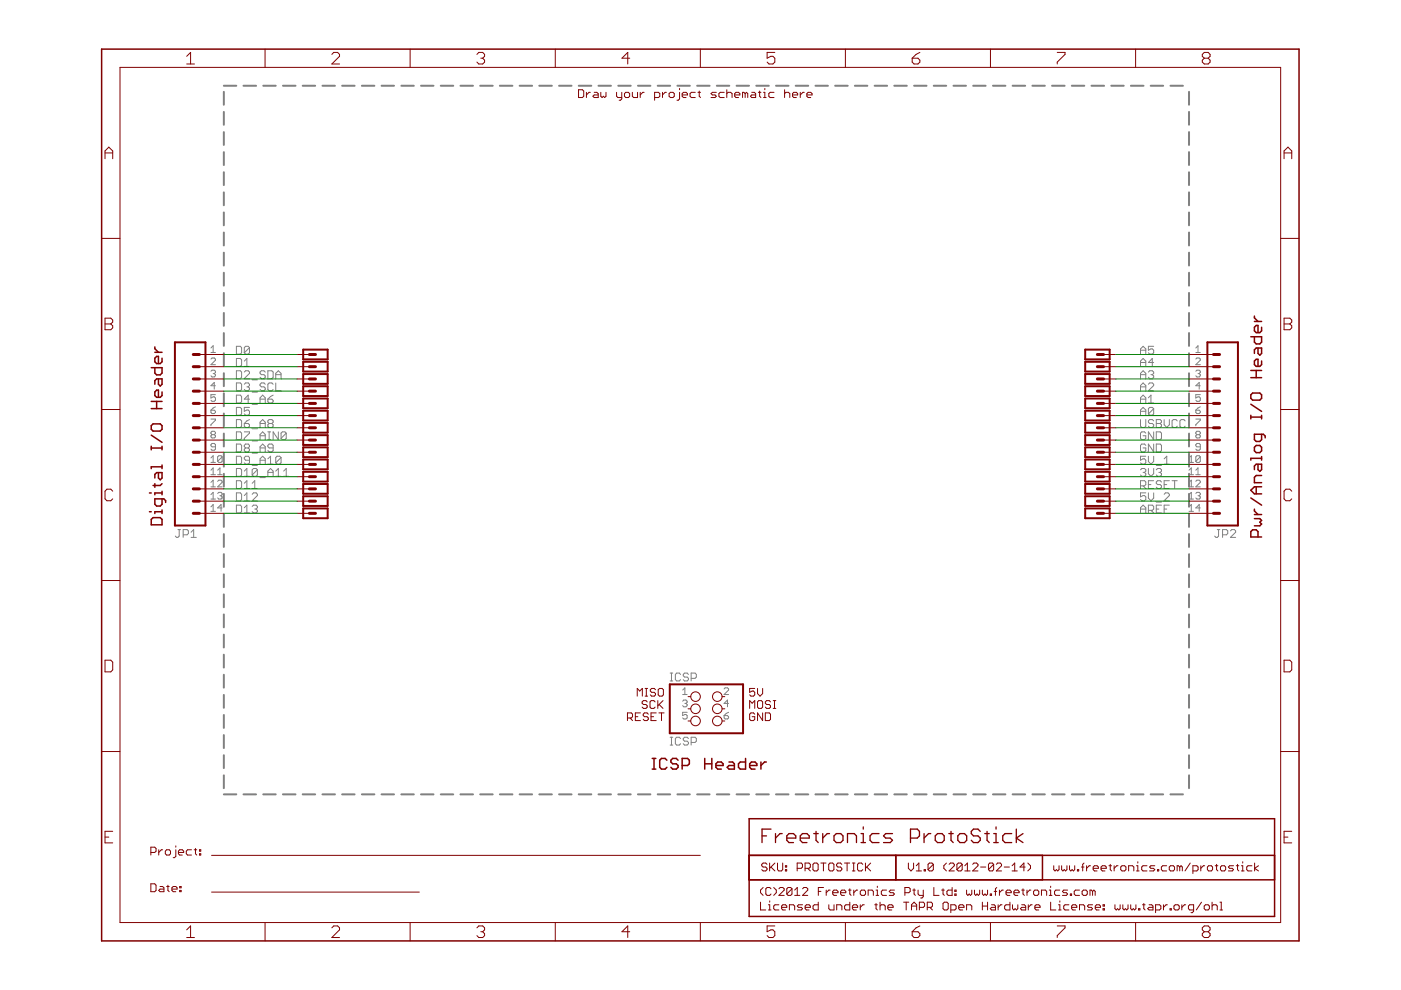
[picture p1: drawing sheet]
<svg xmlns="http://www.w3.org/2000/svg" width="297mm" height="210mm" viewBox="0 0 297 210" stroke-linecap="round" stroke-linejoin="round" font-family="sans-serif">
<g fill="#808080" stroke="#808080" stroke-width=".42">
<path d="M47.5 168.4h2.6z"/>
<path d="M51.6 168.4h2.7z"/>
<path d="M55.8 168.4h2.7z"/>
<path d="M60 168.4h2.7z"/>
<path d="M64.2 168.4h2.6z"/>
<path d="M68.4 168.4h2.6z"/>
<path d="M72.5 168.4h2.7z"/>
<path d="M76.7 168.4h2.7z"/>
<path d="M80.9 168.4h2.6z"/>
<path d="M85.1 168.4h2.6z"/>
<path d="M89.3 168.4h2.6z"/>
<path d="M93.5 168.4h2.6z"/>
<path d="M97.6 168.4h2.7z"/>
<path d="M101.8 168.4h2.7z"/>
<path d="M106 168.4h2.6z"/>
<path d="M110.2 168.4h2.6z"/>
<path d="M114.3 168.4h2.7z"/>
<path d="M118.5 168.4h2.7z"/>
<path d="M122.7 168.4h2.7z"/>
<path d="M126.9 168.4h2.6z"/>
<path d="M131.1 168.4h2.6z"/>
<path d="M135.3 168.4h2.6z"/>
<path d="M139.4 168.4h2.7z"/>
<path d="M143.6 168.4h2.7z"/>
<path d="M147.8 168.4h2.7z"/>
<path d="M152 168.4h2.6z"/>
<path d="M156.2 168.4h2.6z"/>
<path d="M160.3 168.4h2.7z"/>
<path d="M164.5 168.4h2.7z"/>
<path d="M168.7 168.4h2.7z"/>
<path d="M172.9 168.4h2.6z"/>
<path d="M177.1 168.4h2.6z"/>
<path d="M181.3 168.4h2.6z"/>
<path d="M185.4 168.4h2.7z"/>
<path d="M189.6 168.4h2.7z"/>
<path d="M193.8 168.4h2.6z"/>
<path d="M198 168.4h2.6z"/>
<path d="M202.2 168.4h2.6z"/>
<path d="M206.3 168.4h2.7z"/>
<path d="M210.5 168.4h2.7z"/>
<path d="M214.7 168.4h2.7z"/>
<path d="M218.9 168.4h2.6z"/>
<path d="M223.1 168.4h2.6z"/>
<path d="M227.2 168.4h2.7z"/>
<path d="M231.4 168.4h2.7z"/>
<path d="M235.6 168.4h2.7z"/>
<path d="M239.8 168.4h2.6z"/>
<path d="M244 168.4h2.6z"/>
<path d="M248.2 168.4h2.6z"/>
<path d="M252.1 19.5v2.7z"/>
<path d="M252.1 23.7v2.8z"/>
<path d="M252.1 28v2.7z"/>
<path d="M252.1 32.3v2.7z"/>
<path d="M252.1 36.5v2.7z"/>
<path d="M252.1 40.8v2.7z"/>
<path d="M252.1 45v2.8z"/>
<path d="M252.1 49.3v2.7z"/>
<path d="M252.1 53.6v2.7z"/>
<path d="M252.1 57.8v2.8z"/>
<path d="M252.1 62.1v2.7z"/>
<path d="M252.1 66.4v2.7z"/>
<path d="M252.1 70.6v2.7z"/>
<path d="M252.1 74.9v2.7z"/>
<path d="M252.1 79.1v2.8z"/>
<path d="M252.1 83.4v2.7z"/>
<path d="M252.1 87.7v2.7z"/>
<path d="M252.1 91.9v2.8z"/>
<path d="M252.1 96.2v2.7z"/>
<path d="M252.1 100.5v2.7z"/>
<path d="M252.1 104.7v2.7z"/>
<path d="M252.1 109v2.7z"/>
<path d="M252.1 113.2v2.8z"/>
<path d="M252.1 117.5v2.7z"/>
<path d="M252.1 121.8v2.7z"/>
<path d="M252.1 126v2.8z"/>
<path d="M252.1 130.3v2.7z"/>
<path d="M252.1 134.6v2.7z"/>
<path d="M252.1 138.8v2.7z"/>
<path d="M252.1 143.1v2.7z"/>
<path d="M252.1 147.3v2.8z"/>
<path d="M252.1 151.6v2.7z"/>
<path d="M252.1 155.9v2.7z"/>
<path d="M252.1 160.1v2.8z"/>
<path d="M252.1 164.4v2.7z"/>
<path d="M47.5 19.5v2.7z"/>
<path d="M47.5 23.7v2.8z"/>
<path d="M47.5 28v2.7z"/>
<path d="M47.5 32.3v2.7z"/>
<path d="M47.5 36.5v2.7z"/>
<path d="M47.5 40.8v2.7z"/>
<path d="M47.5 45v2.8z"/>
<path d="M47.5 49.3v2.7z"/>
<path d="M47.5 53.6v2.7z"/>
<path d="M47.5 57.8v2.8z"/>
<path d="M47.5 62.1v2.7z"/>
<path d="M47.5 66.4v2.7z"/>
<path d="M47.5 70.6v2.7z"/>
<path d="M47.5 74.9v2.7z"/>
<path d="M47.5 79.1v2.8z"/>
<path d="M47.5 83.4v2.7z"/>
<path d="M47.5 87.7v2.7z"/>
<path d="M47.5 91.9v2.8z"/>
<path d="M47.5 96.2v2.7z"/>
<path d="M47.5 100.5v2.7z"/>
<path d="M47.5 104.7v2.7z"/>
<path d="M47.5 109v2.7z"/>
<path d="M47.5 113.2v2.8z"/>
<path d="M47.5 117.5v2.7z"/>
<path d="M47.5 121.8v2.7z"/>
<path d="M47.5 126v2.8z"/>
<path d="M47.5 130.3v2.7z"/>
<path d="M47.5 134.6v2.7z"/>
<path d="M47.5 138.8v2.7z"/>
<path d="M47.5 143.1v2.7z"/>
<path d="M47.5 147.3v2.8z"/>
<path d="M47.5 151.6v2.7z"/>
<path d="M47.5 155.9v2.7z"/>
<path d="M47.5 160.1v2.8z"/>
<path d="M47.5 164.4v2.7z"/>
<path d="M47.5 18.2h2.6z"/>
<path d="M51.6 18.2h2.7z"/>
<path d="M55.8 18.2h2.7z"/>
<path d="M60 18.2h2.7z"/>
<path d="M64.2 18.2h2.6z"/>
<path d="M68.4 18.2h2.6z"/>
<path d="M72.5 18.2h2.7z"/>
<path d="M76.7 18.2h2.7z"/>
<path d="M80.9 18.2h2.6z"/>
<path d="M85.1 18.2h2.6z"/>
<path d="M89.3 18.2h2.6z"/>
<path d="M93.5 18.2h2.6z"/>
<path d="M97.6 18.2h2.7z"/>
<path d="M101.8 18.2h2.7z"/>
<path d="M106 18.2h2.6z"/>
<path d="M110.2 18.2h2.6z"/>
<path d="M114.3 18.2h2.7z"/>
<path d="M118.5 18.2h2.7z"/>
<path d="M122.7 18.2h2.7z"/>
<path d="M126.9 18.2h2.6z"/>
<path d="M131.1 18.2h2.6z"/>
<path d="M135.3 18.2h2.6z"/>
<path d="M139.4 18.2h2.7z"/>
<path d="M143.6 18.2h2.7z"/>
<path d="M147.8 18.2h2.7z"/>
<path d="M152 18.2h2.6z"/>
<path d="M156.2 18.2h2.6z"/>
<path d="M160.3 18.2h2.7z"/>
<path d="M164.5 18.2h2.7z"/>
<path d="M168.7 18.2h2.7z"/>
<path d="M172.9 18.2h2.6z"/>
<path d="M177.1 18.2h2.6z"/>
<path d="M181.3 18.2h2.6z"/>
<path d="M185.4 18.2h2.7z"/>
<path d="M189.6 18.2h2.7z"/>
<path d="M193.8 18.2h2.6z"/>
<path d="M198 18.2h2.6z"/>
<path d="M202.2 18.2h2.6z"/>
<path d="M206.3 18.2h2.7z"/>
<path d="M210.5 18.2h2.7z"/>
<path d="M214.7 18.2h2.7z"/>
<path d="M218.9 18.2h2.6z"/>
<path d="M223.1 18.2h2.6z"/>
<path d="M227.2 18.2h2.7z"/>
<path d="M231.4 18.2h2.7z"/>
<path d="M235.6 18.2h2.7z"/>
<path d="M239.8 18.2h2.6z"/>
<path d="M244 18.2h2.6z"/>
<path d="M248.2 18.2h2.6z"/>
</g>
<g fill="#808080" stroke="#808080" stroke-width=".21">
<path d="M142.1 158h.5z"/>
<path d="M142.4 156.3v1.7z"/>
<path d="M142.1 156.3h.5z"/>
<path d="M144 156.3l.3 .3z"/>
<path d="M143.5 156.3h.5z"/>
<path d="M143.5 156.3l-.3 .3z"/>
<path d="M143.2 156.6v1.1z"/>
<path d="M143.2 157.7l.3 .3z"/>
<path d="M143.5 158h.5z"/>
<path d="M144 158l.3-.3z"/>
<path d="M145.7 156.3l.3 .3z"/>
<path d="M145.1 156.3h.6z"/>
<path d="M145.1 156.3l-.2 .3z"/>
<path d="M144.9 156.6v.3z"/>
<path d="M144.9 156.9l.2 .2z"/>
<path d="M145.1 157.1h.6z"/>
<path d="M145.7 157.1l.3 .3z"/>
<path d="M146 157.4v.3z"/>
<path d="M146 157.7l-.3 .3z"/>
<path d="M145.1 158h.6z"/>
<path d="M144.9 157.7l.2 .3z"/>
<path d="M146.5 156.3v1.7z"/>
<path d="M146.5 156.3h.9z"/>
<path d="M147.4 156.3l.2 .3z"/>
<path d="M147.6 156.6v.5z"/>
<path d="M147.4 157.4l.2-.3z"/>
<path d="M146.5 157.4h.9z"/>
<path d="M144.7 146.3l.5-.5z"/>
<path d="M145.2 145.8v1.5z"/>
<path d="M144.7 147.3h1z"/>
<path d="M153.5 147.3h1z"/>
<path d="M153.5 147.3l1-1z"/>
<path d="M154.5 146.1v.2z"/>
<path d="M154.2 145.8l.3 .3z"/>
<path d="M153.8 145.8h.4z"/>
<path d="M153.8 145.8l-.3 .3z"/>
<path d="M145 148.4l-.3 .3z"/>
<path d="M145 148.4h.4z"/>
<path d="M145.4 148.4l.3 .3z"/>
<path d="M145.7 148.7v.2z"/>
<path d="M145.4 149.1l.3-.2z"/>
<path d="M145.2 149.1h.2z"/>
<path d="M145.4 149.1l.3 .3z"/>
<path d="M145.7 149.4v.2z"/>
<path d="M145.7 149.6l-.3 .3z"/>
<path d="M145 149.9h.4z"/>
<path d="M144.7 149.6l.3 .3z"/>
<path d="M154.2 148.4v1.5z"/>
<path d="M154.2 148.4l-.7 .7z"/>
<path d="M153.5 149.1h1z"/>
<path d="M144.7 151h1z"/>
<path d="M144.7 151v.7z"/>
<path d="M144.7 151.7l.5-.2z"/>
<path d="M145.2 151.5h.2z"/>
<path d="M145.4 151.5l.3 .2z"/>
<path d="M145.7 151.7v.5z"/>
<path d="M145.4 152.4l.3-.2z"/>
<path d="M145 152.4h.4z"/>
<path d="M144.7 152.2l.3 .2z"/>
<path d="M154 151.3l.5-.3z"/>
<path d="M154 151.3l-.5 .4z"/>
<path d="M153.5 151.7v.5z"/>
<path d="M153.5 152.2l.3 .2z"/>
<path d="M153.8 152.4h.4z"/>
<path d="M154.2 152.4l.3-.2z"/>
<path d="M154.5 152v.2z"/>
<path d="M154.2 151.7l.3 .3z"/>
<path d="M153.5 151.7h.7z"/>
<path d="M142.1 144.4h.5z"/>
<path d="M142.4 142.7v1.7z"/>
<path d="M142.1 142.7h.5z"/>
<path d="M144 142.7l.3 .3z"/>
<path d="M143.5 142.7h.5z"/>
<path d="M143.5 142.7l-.3 .3z"/>
<path d="M143.2 143v1.1z"/>
<path d="M143.2 144.1l.3 .3z"/>
<path d="M143.5 144.4h.5z"/>
<path d="M144 144.4l.3-.3z"/>
<path d="M145.7 142.7l.3 .3z"/>
<path d="M145.1 142.7h.6z"/>
<path d="M145.1 142.7l-.2 .3z"/>
<path d="M144.9 143v.3z"/>
<path d="M144.9 143.3l.2 .3z"/>
<path d="M145.1 143.6h.6z"/>
<path d="M145.7 143.6l.3 .2z"/>
<path d="M146 143.8v.3z"/>
<path d="M146 144.1l-.3 .3z"/>
<path d="M145.1 144.4h.6z"/>
<path d="M144.9 144.1l.2 .3z"/>
<path d="M146.5 142.7v1.7z"/>
<path d="M146.5 142.7h.9z"/>
<path d="M147.4 142.7l.2 .3z"/>
<path d="M147.6 143v.6z"/>
<path d="M147.6 143.6l-.2 .2z"/>
<path d="M146.5 143.8h.9z"/>
<path d="M45.2 73.3l-.5 .5z"/>
<path d="M45.2 73.3v1.4z"/>
<path d="M44.7 74.7h1z"/>
<path d="M44.7 77.3h1z"/>
<path d="M44.7 77.3l1-.9z"/>
<path d="M45.7 76.1v.3z"/>
<path d="M45.4 75.9l.3 .2z"/>
<path d="M45 75.9h.4z"/>
<path d="M45 75.9l-.3 .2z"/>
<path d="M44.7 78.7l.3-.2z"/>
<path d="M45 78.5h.4z"/>
<path d="M45.4 78.5l.3 .2z"/>
<path d="M45.7 78.7v.3z"/>
<path d="M45.4 79.2l.3-.2z"/>
<path d="M45.2 79.2h.2z"/>
<path d="M45.4 79.2l.3 .2z"/>
<path d="M45.7 79.4v.3z"/>
<path d="M45.7 79.7l-.3 .2z"/>
<path d="M45 79.9h.4z"/>
<path d="M44.7 79.7l.3 .2z"/>
<path d="M45.4 81.1v1.4z"/>
<path d="M45.4 81.1l-.7 .7z"/>
<path d="M44.7 81.8h1z"/>
<path d="M44.7 83.7h1z"/>
<path d="M44.7 83.7v.7z"/>
<path d="M44.7 84.4l.5-.3z"/>
<path d="M45.2 84.1h.2z"/>
<path d="M45.4 84.1l.3 .3z"/>
<path d="M45.7 84.4v.5z"/>
<path d="M45.4 85.1l.3-.2z"/>
<path d="M45 85.1h.4z"/>
<path d="M44.7 84.9l.3 .2z"/>
<path d="M45.2 86.5l.5-.2z"/>
<path d="M44.7 87l.5-.5z"/>
<path d="M44.7 87v.4z"/>
<path d="M44.7 87.4l.3 .3z"/>
<path d="M45 87.7h.4z"/>
<path d="M45.4 87.7l.3-.3z"/>
<path d="M45.7 87.2v.2z"/>
<path d="M45.4 87l.3 .2z"/>
<path d="M44.7 87h.7z"/>
<path d="M44.7 88.9h1z"/>
<path d="M45.7 88.9v.2z"/>
<path d="M45.7 89.1l-1 .9z"/>
<path d="M44.7 90v.3z"/>
<path d="M44.7 91.7l.3-.3z"/>
<path d="M45 91.4h.4z"/>
<path d="M45.4 91.4l.3 .3z"/>
<path d="M45.7 91.7v.2z"/>
<path d="M45.4 92.2l.3-.3z"/>
<path d="M45.4 92.2l.3 .2z"/>
<path d="M45.7 92.4v.2z"/>
<path d="M45.4 92.9l.3-.3z"/>
<path d="M45 92.9h.4z"/>
<path d="M44.7 92.6l.3 .3z"/>
<path d="M44.7 92.4v.2z"/>
<path d="M44.7 92.4l.3-.2z"/>
<path d="M44.7 91.9l.3 .3z"/>
<path d="M44.7 91.7v.2z"/>
<path d="M45 92.2h.4z"/>
<path d="M44.7 95.2l.3 .3z"/>
<path d="M45 95.5h.4z"/>
<path d="M45.4 95.5l.3-.3z"/>
<path d="M45.7 94.3v.9z"/>
<path d="M45.4 94l.3 .3z"/>
<path d="M45 94h.4z"/>
<path d="M45 94l-.3 .3z"/>
<path d="M44.7 94.3v.2z"/>
<path d="M44.7 94.5l.3 .2z"/>
<path d="M45 94.7h.7z"/>
<path d="M44.7 97.1l.5-.5z"/>
<path d="M45.2 96.6v1.4z"/>
<path d="M44.7 98h1z"/>
<path d="M46.1 96.9v.9z"/>
<path d="M46.1 96.9l.3-.3z"/>
<path d="M46.4 96.6h.5z"/>
<path d="M46.9 96.6l.2 .3z"/>
<path d="M47.1 96.9v.9z"/>
<path d="M47.1 97.8l-.2 .2z"/>
<path d="M46.4 98h.5z"/>
<path d="M46.1 97.8l.3 .2z"/>
<path d="M46.1 97.8l1-.9z"/>
<path d="M45.2 99.2l-.5 .5z"/>
<path d="M45.2 99.2v1.4z"/>
<path d="M44.7 100.6h1z"/>
<path d="M46.1 99.7l.5-.5z"/>
<path d="M46.6 99.2v1.4z"/>
<path d="M46.1 100.6h1z"/>
<path d="M44.7 102.3l.5-.5z"/>
<path d="M45.2 101.8v1.4z"/>
<path d="M44.7 103.2h1z"/>
<path d="M46.1 103.2h1z"/>
<path d="M46.1 103.2l1-.9z"/>
<path d="M47.1 102v.3z"/>
<path d="M46.9 101.8l.2 .2z"/>
<path d="M46.4 101.8h.5z"/>
<path d="M46.1 102l.3-.2z"/>
<path d="M44.7 104.9l.5-.5z"/>
<path d="M45.2 104.4v1.4z"/>
<path d="M44.7 105.8h1z"/>
<path d="M46.1 104.6l.3-.2z"/>
<path d="M46.4 104.4h.5z"/>
<path d="M46.9 104.4l.2 .2z"/>
<path d="M47.1 104.6v.3z"/>
<path d="M47.1 104.9l-.2 .2z"/>
<path d="M46.6 105.1h.3z"/>
<path d="M46.9 105.1l.2 .2z"/>
<path d="M47.1 105.3v.3z"/>
<path d="M47.1 105.6l-.2 .2z"/>
<path d="M46.4 105.8h.5z"/>
<path d="M46.1 105.6l.3 .2z"/>
<path d="M45.2 107l-.5 .5z"/>
<path d="M45.2 107v1.4z"/>
<path d="M44.7 108.4h1z"/>
<path d="M46.9 107v1.4z"/>
<path d="M46.1 107.7l.8-.7z"/>
<path d="M46.1 107.7h1z"/>
<path d="M37.2 113.7l.2 .2z"/>
<path d="M37.4 113.9h.3z"/>
<path d="M37.7 113.9l.3-.2z"/>
<path d="M38 112.3v1.4z"/>
<path d="M37.7 112.3h.6z"/>
<path d="M38.8 112.3v1.6z"/>
<path d="M38.8 112.3h.9z"/>
<path d="M39.7 112.3l.2 .3z"/>
<path d="M39.9 112.6v.5z"/>
<path d="M39.9 113.1l-.2 .3z"/>
<path d="M38.8 113.4h.9z"/>
<path d="M40.5 112.8l.6-.5z"/>
<path d="M41.1 112.3v1.6z"/>
<path d="M40.5 113.9h1.1z"/>
<path d="M254 73.3l-.5 .5z"/>
<path d="M254 73.3v1.4z"/>
<path d="M253.5 74.7h1z"/>
<path d="M253.5 77.3h1z"/>
<path d="M253.5 77.3l1-.9z"/>
<path d="M254.5 76.1v.3z"/>
<path d="M254.3 75.9l.2 .2z"/>
<path d="M253.8 75.9h.5z"/>
<path d="M253.8 75.9l-.3 .2z"/>
<path d="M253.5 78.7l.3-.2z"/>
<path d="M253.8 78.5h.5z"/>
<path d="M254.3 78.5l.2 .2z"/>
<path d="M254.5 78.7v.3z"/>
<path d="M254.5 79l-.2 .2z"/>
<path d="M254 79.2h.3z"/>
<path d="M254.3 79.2l.2 .2z"/>
<path d="M254.5 79.4v.3z"/>
<path d="M254.5 79.7l-.2 .2z"/>
<path d="M253.8 79.9h.5z"/>
<path d="M253.5 79.7l.3 .2z"/>
<path d="M254.3 81.1v1.4z"/>
<path d="M253.5 81.8l.8-.7z"/>
<path d="M253.5 81.8h1z"/>
<path d="M253.5 83.7h1z"/>
<path d="M253.5 83.7v.7z"/>
<path d="M253.5 84.4l.5-.3z"/>
<path d="M254 84.1h.3z"/>
<path d="M254.3 84.1l.2 .3z"/>
<path d="M254.5 84.4v.5z"/>
<path d="M254.3 85.1l.2-.2z"/>
<path d="M253.8 85.1h.5z"/>
<path d="M253.5 84.9l.3 .2z"/>
<path d="M254 86.5l.5-.2z"/>
<path d="M253.5 87l.5-.5z"/>
<path d="M253.5 87v.4z"/>
<path d="M253.5 87.4l.3 .3z"/>
<path d="M253.8 87.7h.5z"/>
<path d="M254.5 87.4l-.2 .3z"/>
<path d="M254.5 87.2v.2z"/>
<path d="M254.3 87l.2 .2z"/>
<path d="M253.5 87h.8z"/>
<path d="M253.5 88.9h1z"/>
<path d="M254.5 88.9v.2z"/>
<path d="M254.5 89.1l-1 .9z"/>
<path d="M253.5 90v.3z"/>
<path d="M253.5 91.7l.3-.3z"/>
<path d="M253.8 91.4h.5z"/>
<path d="M254.3 91.4l.2 .3z"/>
<path d="M254.5 91.7v.2z"/>
<path d="M254.5 91.9l-.2 .3z"/>
<path d="M254.3 92.2l.2 .2z"/>
<path d="M254.5 92.4v.2z"/>
<path d="M254.5 92.6l-.2 .3z"/>
<path d="M253.8 92.9h.5z"/>
<path d="M253.5 92.6l.3 .3z"/>
<path d="M253.5 92.4v.2z"/>
<path d="M253.5 92.4l.3-.2z"/>
<path d="M253.5 91.9l.3 .3z"/>
<path d="M253.5 91.7v.2z"/>
<path d="M253.8 92.2h.5z"/>
<path d="M253.5 95.2l.3 .3z"/>
<path d="M253.8 95.5h.5z"/>
<path d="M254.3 95.5l.2-.3z"/>
<path d="M254.5 94.3v.9z"/>
<path d="M254.3 94l.2 .3z"/>
<path d="M253.8 94h.5z"/>
<path d="M253.8 94l-.3 .3z"/>
<path d="M253.5 94.3v.2z"/>
<path d="M253.5 94.5l.3 .2z"/>
<path d="M253.8 94.7h.7z"/>
<path d="M252.1 97.1l.5-.5z"/>
<path d="M252.6 96.6v1.4z"/>
<path d="M252.1 98h.9z"/>
<path d="M253.5 96.9v.9z"/>
<path d="M253.8 96.6l-.3 .3z"/>
<path d="M253.8 96.6h.5z"/>
<path d="M254.3 96.6l.2 .3z"/>
<path d="M254.5 96.9v.9z"/>
<path d="M254.3 98l.2-.2z"/>
<path d="M253.8 98h.5z"/>
<path d="M253.5 97.8l.3 .2z"/>
<path d="M253.5 97.8l1-.9z"/>
<path d="M252.1 99.7l.5-.5z"/>
<path d="M252.6 99.2v1.4z"/>
<path d="M252.1 100.6h.9z"/>
<path d="M254 99.2l-.5 .5z"/>
<path d="M254 99.2v1.4z"/>
<path d="M253.5 100.6h1z"/>
<path d="M252.1 102.3l.5-.5z"/>
<path d="M252.6 101.8v1.4z"/>
<path d="M252.1 103.2h.9z"/>
<path d="M253.5 103.2h1z"/>
<path d="M253.5 103.2l1-.9z"/>
<path d="M254.5 102v.3z"/>
<path d="M254.3 101.8l.2 .2z"/>
<path d="M253.8 101.8h.5z"/>
<path d="M253.8 101.8l-.3 .2z"/>
<path d="M252.1 104.9l.5-.5z"/>
<path d="M252.6 104.4v1.4z"/>
<path d="M252.1 105.8h.9z"/>
<path d="M253.5 104.6l.3-.2z"/>
<path d="M253.8 104.4h.5z"/>
<path d="M254.3 104.4l.2 .2z"/>
<path d="M254.5 104.6v.3z"/>
<path d="M254.5 104.9l-.2 .2z"/>
<path d="M254 105.1h.3z"/>
<path d="M254.3 105.1l.2 .2z"/>
<path d="M254.5 105.3v.3z"/>
<path d="M254.5 105.6l-.2 .2z"/>
<path d="M253.8 105.8h.5z"/>
<path d="M253.5 105.6l.3 .2z"/>
<path d="M252.6 107l-.5 .5z"/>
<path d="M252.6 107v1.4z"/>
<path d="M252.1 108.4h.9z"/>
<path d="M254.3 107v1.4z"/>
<path d="M254.3 107l-.8 .7z"/>
<path d="M253.5 107.7h1z"/>
<path d="M257.5 113.7l.3 .2z"/>
<path d="M257.8 113.9h.3z"/>
<path d="M258.1 113.9l.3-.2z"/>
<path d="M258.4 112.3v1.4z"/>
<path d="M258.1 112.3h.5z"/>
<path d="M259.2 112.3v1.6z"/>
<path d="M259.2 112.3h.8z"/>
<path d="M260 112.3l.3 .3z"/>
<path d="M260.3 112.6v.5z"/>
<path d="M260.3 113.1l-.3 .3z"/>
<path d="M259.2 113.4h.8z"/>
<path d="M260.9 113.9h1.1z"/>
<path d="M260.9 113.9l1.1-1.1z"/>
<path d="M262 112.6v.2z"/>
<path d="M261.7 112.3l.3 .3z"/>
<path d="M261.2 112.3h.5z"/>
<path d="M261.2 112.3l-.3 .3z"/>
<path d="M241.8 86.9v1.1z"/>
<path d="M241.8 86.9l.6-.5z"/>
<path d="M242.4 86.4l.5 .5z"/>
<path d="M242.9 86.9v1.1z"/>
<path d="M241.8 87.2h1.1z"/>
<path d="M243.5 86.7v1.1z"/>
<path d="M243.5 86.7l.3-.3z"/>
<path d="M243.8 86.4h.5z"/>
<path d="M244.3 86.4l.3 .3z"/>
<path d="M244.6 86.7v1.1z"/>
<path d="M244.3 88l.3-.2z"/>
<path d="M243.8 88h.5z"/>
<path d="M243.5 87.8l.3 .2z"/>
<path d="M243.5 87.8l1.1-1.1z"/>
<path d="M241.8 84.3v1.1z"/>
<path d="M242.4 83.8l-.6 .5z"/>
<path d="M242.4 83.8l.5 .5z"/>
<path d="M242.9 84.3v1.1z"/>
<path d="M241.8 84.6h1.1z"/>
<path d="M244 83.8l-.5 .5z"/>
<path d="M244 83.8v1.6z"/>
<path d="M243.5 85.4h1.1z"/>
<path d="M241.8 81.7v1.1z"/>
<path d="M241.8 81.7l.6-.5z"/>
<path d="M242.4 81.2l.5 .5z"/>
<path d="M242.9 81.7v1.1z"/>
<path d="M241.8 82h1.1z"/>
<path d="M243.5 82.8h1.1z"/>
<path d="M243.5 82.8l1.1-1.1z"/>
<path d="M244.6 81.5v.2z"/>
<path d="M244.3 81.2l.3 .3z"/>
<path d="M243.8 81.2h.5z"/>
<path d="M243.8 81.2l-.3 .3z"/>
<path d="M241.8 79.2v1.1z"/>
<path d="M242.4 78.6l-.6 .6z"/>
<path d="M242.4 78.6l.5 .6z"/>
<path d="M242.9 79.2v1.1z"/>
<path d="M241.8 79.4h1.1z"/>
<path d="M243.5 78.9l.3-.3z"/>
<path d="M243.8 78.6h.5z"/>
<path d="M244.3 78.6l.3 .3z"/>
<path d="M244.6 78.9v.3z"/>
<path d="M244.3 79.4l.3-.2z"/>
<path d="M244 79.4h.3z"/>
<path d="M244.3 79.4l.3 .3z"/>
<path d="M244.6 79.7v.3z"/>
<path d="M244.3 80.3l.3-.3z"/>
<path d="M243.8 80.3h.5z"/>
<path d="M243.5 80l.3 .3z"/>
<path d="M241.8 76.6v1.1z"/>
<path d="M242.4 76l-.6 .6z"/>
<path d="M242.4 76l.5 .6z"/>
<path d="M242.9 76.6v1.1z"/>
<path d="M241.8 76.9h1.1z"/>
<path d="M244.3 76v1.7z"/>
<path d="M244.3 76l-.8 .9z"/>
<path d="M243.5 76.9h1.1z"/>
<path d="M241.8 74v1.1z"/>
<path d="M242.4 73.4l-.6 .6z"/>
<path d="M242.4 73.4l.5 .6z"/>
<path d="M242.9 74v1.1z"/>
<path d="M241.8 74.3h1.1z"/>
<path d="M243.5 73.4h1.1z"/>
<path d="M243.5 73.4v.9z"/>
<path d="M243.5 74.3l.5-.3z"/>
<path d="M244 74h.3z"/>
<path d="M244.3 74l.3 .3z"/>
<path d="M244.6 74.3v.5z"/>
<path d="M244.3 75.1l.3-.3z"/>
<path d="M243.8 75.1h.5z"/>
<path d="M243.5 74.8l.3 .3z"/>
<path d="M241.8 104.5h1.1z"/>
<path d="M241.8 104.5v.8z"/>
<path d="M241.8 105.3l.6-.2z"/>
<path d="M242.4 105.1h.3z"/>
<path d="M242.7 105.1l.2 .2z"/>
<path d="M242.9 105.3v.6z"/>
<path d="M242.9 105.9l-.2 .3z"/>
<path d="M242.1 106.2h.6z"/>
<path d="M241.8 105.9l.3 .3z"/>
<path d="M243.5 104.5v1.1z"/>
<path d="M243.5 105.6l.5 .6z"/>
<path d="M244 106.2l.6-.6z"/>
<path d="M244.6 104.5v1.1z"/>
<path d="M245.2 106.4h1.1z"/>
<path d="M246.8 106.2h1.1z"/>
<path d="M246.8 106.2l1.1-1.1z"/>
<path d="M247.9 104.8v.3z"/>
<path d="M247.6 104.5l.3 .3z"/>
<path d="M247.1 104.5h.5z"/>
<path d="M247.1 104.5l-.3 .3z"/>
<path d="M241.8 101.9v1.7z"/>
<path d="M241.8 101.9h.9z"/>
<path d="M242.7 101.9l.2 .3z"/>
<path d="M242.9 102.2v.5z"/>
<path d="M242.9 102.7l-.2 .3z"/>
<path d="M241.8 103h.9z"/>
<path d="M242.4 103l.5 .6z"/>
<path d="M243.5 101.9h1.1z"/>
<path d="M243.5 101.9v1.7z"/>
<path d="M243.5 103.6h1.1z"/>
<path d="M243.5 102.7h.5z"/>
<path d="M246 101.9l.3 .3z"/>
<path d="M245.4 101.9h.6z"/>
<path d="M245.4 101.9l-.2 .3z"/>
<path d="M245.2 102.2v.3z"/>
<path d="M245.2 102.5l.2 .2z"/>
<path d="M245.4 102.7h.6z"/>
<path d="M246 102.7l.3 .3z"/>
<path d="M246.3 103v.3z"/>
<path d="M246 103.6l.3-.3z"/>
<path d="M245.4 103.6h.6z"/>
<path d="M245.2 103.3l.2 .3z"/>
<path d="M246.8 101.9h1.1z"/>
<path d="M246.8 101.9v1.7z"/>
<path d="M246.8 103.6h1.1z"/>
<path d="M246.8 102.7h.6z"/>
<path d="M249 101.9v1.7z"/>
<path d="M248.5 101.9h1.1z"/>
<path d="M241.8 107.7v1.1z"/>
<path d="M241.8 107.7l.6-.6z"/>
<path d="M242.4 107.1l.5 .6z"/>
<path d="M242.9 107.7v1.1z"/>
<path d="M241.8 107.9h1.1z"/>
<path d="M243.5 107.1v1.7z"/>
<path d="M243.5 107.1h.8z"/>
<path d="M244.3 107.1l.3 .3z"/>
<path d="M244.6 107.4v.5z"/>
<path d="M244.3 108.2l.3-.3z"/>
<path d="M243.5 108.2h.8z"/>
<path d="M244 108.2l.6 .6z"/>
<path d="M245.2 107.1h1.1z"/>
<path d="M245.2 107.1v1.7z"/>
<path d="M245.2 108.8h1.1z"/>
<path d="M245.2 107.9h.5z"/>
<path d="M246.8 107.1v1.7z"/>
<path d="M246.8 107.1h1.1z"/>
<path d="M246.8 107.9h.6z"/>
<path d="M50.1 96.7v1.7z"/>
<path d="M50.1 98.4h.8z"/>
<path d="M50.9 98.4l.3-.3z"/>
<path d="M51.2 97v1.1z"/>
<path d="M50.9 96.7l.3 .3z"/>
<path d="M50.1 96.7h.8z"/>
<path d="M51.8 98.1l.3 .3z"/>
<path d="M52.1 98.4h.5z"/>
<path d="M52.6 98.4l.3-.3z"/>
<path d="M52.9 97v1.1z"/>
<path d="M52.6 96.7l.3 .3z"/>
<path d="M52.1 96.7h.5z"/>
<path d="M52.1 96.7l-.3 .3z"/>
<path d="M51.8 97v.3z"/>
<path d="M51.8 97.3l.3 .3z"/>
<path d="M52.1 97.6h.8z"/>
<path d="M53.5 98.7h1.1z"/>
<path d="M55.1 97.3v1.1z"/>
<path d="M55.1 97.3l.6-.6z"/>
<path d="M55.7 96.7l.5 .6z"/>
<path d="M56.2 97.3v1.1z"/>
<path d="M55.1 97.6h1.1z"/>
<path d="M56.8 97.3l.6-.6z"/>
<path d="M57.4 96.7v1.7z"/>
<path d="M56.8 98.4h1.1z"/>
<path d="M58.5 97v1.1z"/>
<path d="M58.5 97l.2-.3z"/>
<path d="M58.7 96.7h.6z"/>
<path d="M59.3 96.7l.3 .3z"/>
<path d="M59.6 97v1.1z"/>
<path d="M59.3 98.4l.3-.3z"/>
<path d="M58.7 98.4h.6z"/>
<path d="M58.5 98.1l.2 .3z"/>
<path d="M58.5 98.1l1.1-1.1z"/>
<path d="M50.1 94.1v1.7z"/>
<path d="M50.1 95.8h.8z"/>
<path d="M50.9 95.8l.3-.3z"/>
<path d="M51.2 94.4v1.1z"/>
<path d="M50.9 94.1l.3 .3z"/>
<path d="M50.1 94.1h.8z"/>
<path d="M51.8 94.4l.3-.3z"/>
<path d="M52.1 94.1h.5z"/>
<path d="M52.6 94.1l.3 .3z"/>
<path d="M52.9 94.4v.3z"/>
<path d="M52.9 94.7l-.3 .3z"/>
<path d="M52.6 95l.3 .2z"/>
<path d="M52.9 95.2v.3z"/>
<path d="M52.9 95.5l-.3 .3z"/>
<path d="M52.1 95.8h.5z"/>
<path d="M51.8 95.5l.3 .3z"/>
<path d="M51.8 95.2v.3z"/>
<path d="M51.8 95.2l.3-.2z"/>
<path d="M51.8 94.7l.3 .3z"/>
<path d="M51.8 94.4v.3z"/>
<path d="M52.1 95h.5z"/>
<path d="M53.5 96.1h1.1z"/>
<path d="M55.1 94.7v1.1z"/>
<path d="M55.1 94.7l.6-.6z"/>
<path d="M55.7 94.1l.5 .6z"/>
<path d="M56.2 94.7v1.1z"/>
<path d="M55.1 95h1.1z"/>
<path d="M56.8 95.5l.3 .3z"/>
<path d="M57.1 95.8h.5z"/>
<path d="M57.6 95.8l.3-.3z"/>
<path d="M57.9 94.4v1.1z"/>
<path d="M57.6 94.1l.3 .3z"/>
<path d="M57.1 94.1h.5z"/>
<path d="M57.1 94.1l-.3 .3z"/>
<path d="M56.8 94.4v.3z"/>
<path d="M56.8 94.7l.3 .3z"/>
<path d="M57.1 95h.8z"/>
<path d="M50.1 91.6v1.6z"/>
<path d="M50.1 93.2h.8z"/>
<path d="M50.9 93.2l.3-.3z"/>
<path d="M51.2 91.8v1.1z"/>
<path d="M50.9 91.6l.3 .2z"/>
<path d="M50.1 91.6h.8z"/>
<path d="M51.8 91.6h1.1z"/>
<path d="M52.9 91.6v.2z"/>
<path d="M52.9 91.8l-1.1 1.1z"/>
<path d="M51.8 92.9v.3z"/>
<path d="M53.5 93.5h1.1z"/>
<path d="M55.1 92.1v1.1z"/>
<path d="M55.1 92.1l.6-.5z"/>
<path d="M55.7 91.6l.5 .5z"/>
<path d="M56.2 92.1v1.1z"/>
<path d="M55.1 92.4h1.1z"/>
<path d="M56.8 93.2h.6z"/>
<path d="M57.1 91.6v1.6z"/>
<path d="M56.8 91.6h.6z"/>
<path d="M57.9 91.6v1.6z"/>
<path d="M57.9 91.6l1.1 1.6z"/>
<path d="M59 91.6v1.6z"/>
<path d="M59.6 91.8v1.1z"/>
<path d="M59.6 91.8l.3-.2z"/>
<path d="M59.9 91.6h.5z"/>
<path d="M60.4 91.6l.3 .2z"/>
<path d="M60.7 91.8v1.1z"/>
<path d="M60.7 92.9l-.3 .3z"/>
<path d="M59.9 93.2h.5z"/>
<path d="M59.6 92.9l.3 .3z"/>
<path d="M59.6 92.9l1.1-1.1z"/>
<path d="M50.1 89v1.6z"/>
<path d="M50.1 90.6h.8z"/>
<path d="M50.9 90.6l.3-.2z"/>
<path d="M51.2 89.2v1.2z"/>
<path d="M50.9 89l.3 .2z"/>
<path d="M50.1 89h.8z"/>
<path d="M52.3 89.2l.6-.2z"/>
<path d="M52.3 89.2l-.5 .6z"/>
<path d="M51.8 89.8v.6z"/>
<path d="M51.8 90.4l.3 .2z"/>
<path d="M52.1 90.6h.5z"/>
<path d="M52.6 90.6l.3-.2z"/>
<path d="M52.9 90.1v.3z"/>
<path d="M52.6 89.8l.3 .3z"/>
<path d="M51.8 89.8h.8z"/>
<path d="M53.5 90.9h1.1z"/>
<path d="M55.1 89.5v1.1z"/>
<path d="M55.1 89.5l.6-.5z"/>
<path d="M55.7 89l.5 .5z"/>
<path d="M56.2 89.5v1.1z"/>
<path d="M55.1 89.8h1.1z"/>
<path d="M56.8 89.2l.3-.2z"/>
<path d="M57.1 89h.5z"/>
<path d="M57.6 89l.3 .2z"/>
<path d="M57.9 89.2v.3z"/>
<path d="M57.9 89.5l-.3 .3z"/>
<path d="M57.6 89.8l.3 .3z"/>
<path d="M57.9 90.1v.3z"/>
<path d="M57.9 90.4l-.3 .2z"/>
<path d="M57.1 90.6h.5z"/>
<path d="M56.8 90.4l.3 .2z"/>
<path d="M56.8 90.1v.3z"/>
<path d="M56.8 90.1l.3-.3z"/>
<path d="M56.8 89.5l.3 .3z"/>
<path d="M56.8 89.2v.3z"/>
<path d="M57.1 89.8h.5z"/>
<path d="M50.1 86.4v1.6z"/>
<path d="M50.1 88h.8z"/>
<path d="M50.9 88l.3-.2z"/>
<path d="M51.2 86.7v1.1z"/>
<path d="M50.9 86.4l.3 .3z"/>
<path d="M50.1 86.4h.8z"/>
<path d="M51.8 86.4h1.1z"/>
<path d="M51.8 86.4v.8z"/>
<path d="M51.8 87.2l.5-.3z"/>
<path d="M52.3 86.9h.3z"/>
<path d="M52.6 86.9l.3 .3z"/>
<path d="M52.9 87.2v.6z"/>
<path d="M52.9 87.8l-.3 .2z"/>
<path d="M52.1 88h.5z"/>
<path d="M51.8 87.8l.3 .2z"/>
<path d="M50.1 83.8v1.6z"/>
<path d="M50.1 85.4h.8z"/>
<path d="M50.9 85.4l.3-.2z"/>
<path d="M51.2 84.1v1.1z"/>
<path d="M50.9 83.8l.3 .3z"/>
<path d="M50.1 83.8h.8z"/>
<path d="M52.6 83.8v1.6z"/>
<path d="M52.6 83.8l-.8 .8z"/>
<path d="M51.8 84.6h1.1z"/>
<path d="M53.5 85.7h1.1z"/>
<path d="M55.1 84.3v1.1z"/>
<path d="M55.7 83.8l-.6 .5z"/>
<path d="M55.7 83.8l.5 .5z"/>
<path d="M56.2 84.3v1.1z"/>
<path d="M55.1 84.6h1.1z"/>
<path d="M57.4 84.1l.5-.3z"/>
<path d="M56.8 84.6l.6-.5z"/>
<path d="M56.8 84.6v.6z"/>
<path d="M56.8 85.2l.3 .2z"/>
<path d="M57.1 85.4h.5z"/>
<path d="M57.6 85.4l.3-.2z"/>
<path d="M57.9 84.9v.3z"/>
<path d="M57.6 84.6l.3 .3z"/>
<path d="M56.8 84.6h.8z"/>
<path d="M241.8 89v1.4z"/>
<path d="M241.8 90.4l.3 .2z"/>
<path d="M242.1 90.6h.6z"/>
<path d="M242.7 90.6l.2-.2z"/>
<path d="M242.9 89v1.4z"/>
<path d="M244.3 89l.3 .2z"/>
<path d="M243.8 89h.5z"/>
<path d="M243.5 89.2l.3-.2z"/>
<path d="M243.5 89.2v.3z"/>
<path d="M243.5 89.5l.3 .3z"/>
<path d="M243.8 89.8h.5z"/>
<path d="M244.3 89.8l.3 .3z"/>
<path d="M244.6 90.1v.3z"/>
<path d="M244.3 90.6l.3-.2z"/>
<path d="M243.8 90.6h.5z"/>
<path d="M243.5 90.4l.3 .2z"/>
<path d="M245.2 89v1.6z"/>
<path d="M245.2 89h.8z"/>
<path d="M246 89l.3 .2z"/>
<path d="M246.3 89.2v.3z"/>
<path d="M246.3 89.5l-.3 .3z"/>
<path d="M246 89.8l.3 .3z"/>
<path d="M246.3 90.1v.3z"/>
<path d="M246.3 90.4l-.3 .2z"/>
<path d="M245.2 90.6h.8z"/>
<path d="M245.2 89.8h.8z"/>
<path d="M246.8 89v1.1z"/>
<path d="M246.8 90.1l.6 .5z"/>
<path d="M247.9 90.1l-.5 .5z"/>
<path d="M247.9 89v1.1z"/>
<path d="M249.3 89l.3 .2z"/>
<path d="M248.8 89h.5z"/>
<path d="M248.8 89l-.3 .2z"/>
<path d="M248.5 89.2v1.2z"/>
<path d="M248.5 90.4l.3 .2z"/>
<path d="M248.8 90.6h.5z"/>
<path d="M249.3 90.6l.3-.2z"/>
<path d="M251 89l.3 .2z"/>
<path d="M250.4 89h.6z"/>
<path d="M250.4 89l-.2 .2z"/>
<path d="M250.2 89.2v1.2z"/>
<path d="M250.2 90.4l.2 .2z"/>
<path d="M250.4 90.6h.6z"/>
<path d="M251 90.6l.3-.2z"/>
<path d="M50.1 78.6v1.7z"/>
<path d="M50.1 80.3h.8z"/>
<path d="M50.9 80.3l.3-.3z"/>
<path d="M51.2 78.9v1.1z"/>
<path d="M50.9 78.6l.3 .3z"/>
<path d="M50.1 78.6h.8z"/>
<path d="M51.8 80.3h1.1z"/>
<path d="M51.8 80.3l1.1-1.1z"/>
<path d="M52.9 78.9v.3z"/>
<path d="M52.6 78.6l.3 .3z"/>
<path d="M52.1 78.6h.5z"/>
<path d="M52.1 78.6l-.3 .3z"/>
<path d="M53.5 80.5h1.1z"/>
<path d="M56 78.6l.2 .3z"/>
<path d="M55.4 78.6h.6z"/>
<path d="M55.4 78.6l-.3 .3z"/>
<path d="M55.1 78.9v.3z"/>
<path d="M55.1 79.2l.3 .2z"/>
<path d="M55.4 79.4h.6z"/>
<path d="M56 79.4l.2 .3z"/>
<path d="M56.2 79.7v.3z"/>
<path d="M56.2 80l-.2 .3z"/>
<path d="M55.4 80.3h.6z"/>
<path d="M55.1 80l.3 .3z"/>
<path d="M56.8 78.6v1.7z"/>
<path d="M56.8 80.3h.8z"/>
<path d="M57.6 80.3l.3-.3z"/>
<path d="M57.9 78.9v1.1z"/>
<path d="M57.6 78.6l.3 .3z"/>
<path d="M56.8 78.6h.8z"/>
<path d="M58.5 79.2v1.1z"/>
<path d="M58.5 79.2l.5-.6z"/>
<path d="M59 78.6l.6 .6z"/>
<path d="M59.6 79.2v1.1z"/>
<path d="M58.5 79.4h1.1z"/>
<path d="M50.1 81.2v1.6z"/>
<path d="M50.1 82.8h.8z"/>
<path d="M50.9 82.8l.3-.2z"/>
<path d="M51.2 81.5v1.1z"/>
<path d="M50.9 81.2l.3 .3z"/>
<path d="M50.1 81.2h.8z"/>
<path d="M51.8 81.5l.3-.3z"/>
<path d="M52.1 81.2h.5z"/>
<path d="M52.6 81.2l.3 .3z"/>
<path d="M52.9 81.5v.2z"/>
<path d="M52.9 81.7l-.3 .3z"/>
<path d="M52.3 82h.3z"/>
<path d="M52.6 82l.3 .3z"/>
<path d="M52.9 82.3v.3z"/>
<path d="M52.9 82.6l-.3 .2z"/>
<path d="M52.1 82.8h.5z"/>
<path d="M51.8 82.6l.3 .2z"/>
<path d="M53.5 83.1h1.1z"/>
<path d="M56 81.2l.2 .3z"/>
<path d="M55.4 81.2h.6z"/>
<path d="M55.4 81.2l-.3 .3z"/>
<path d="M55.1 81.5v.2z"/>
<path d="M55.1 81.7l.3 .3z"/>
<path d="M55.4 82h.6z"/>
<path d="M56 82l.2 .3z"/>
<path d="M56.2 82.3v.3z"/>
<path d="M56.2 82.6l-.2 .2z"/>
<path d="M55.4 82.8h.6z"/>
<path d="M55.1 82.6l.3 .2z"/>
<path d="M57.6 81.2l.3 .3z"/>
<path d="M57.1 81.2h.5z"/>
<path d="M57.1 81.2l-.3 .3z"/>
<path d="M56.8 81.5v1.1z"/>
<path d="M56.8 82.6l.3 .2z"/>
<path d="M57.1 82.8h.5z"/>
<path d="M57.6 82.8l.3-.2z"/>
<path d="M58.5 81.2v1.6z"/>
<path d="M58.5 82.8h1.1z"/>
<path d="M50.1 101.9v1.7z"/>
<path d="M50.1 103.6h.8z"/>
<path d="M50.9 103.6l.3-.3z"/>
<path d="M51.2 102.2v1.1z"/>
<path d="M50.9 101.9l.3 .3z"/>
<path d="M50.1 101.9h.8z"/>
<path d="M51.8 102.5l.5-.6z"/>
<path d="M52.3 101.9v1.7z"/>
<path d="M51.8 103.6h1.1z"/>
<path d="M53.5 102.5l.5-.6z"/>
<path d="M54 101.9v1.7z"/>
<path d="M53.5 103.6h1.1z"/>
<path d="M50.1 104.5v1.7z"/>
<path d="M50.1 106.2h.8z"/>
<path d="M50.9 106.2l.3-.3z"/>
<path d="M51.2 104.8v1.1z"/>
<path d="M50.9 104.5l.3 .3z"/>
<path d="M50.1 104.5h.8z"/>
<path d="M52.3 104.5l-.5 .6z"/>
<path d="M52.3 104.5v1.7z"/>
<path d="M51.8 106.2h1.1z"/>
<path d="M53.5 106.2h1.1z"/>
<path d="M53.5 106.2l1.1-1.1z"/>
<path d="M54.6 104.8v.3z"/>
<path d="M54.3 104.5l.3 .3z"/>
<path d="M53.7 104.5h.6z"/>
<path d="M53.7 104.5l-.2 .3z"/>
<path d="M50.1 107.1v1.7z"/>
<path d="M50.1 108.8h.8z"/>
<path d="M50.9 108.8l.3-.3z"/>
<path d="M51.2 107.4v1.1z"/>
<path d="M50.9 107.1l.3 .3z"/>
<path d="M50.1 107.1h.8z"/>
<path d="M51.8 107.7l.5-.6z"/>
<path d="M52.3 107.1v1.7z"/>
<path d="M51.8 108.8h1.1z"/>
<path d="M53.5 107.4l.2-.3z"/>
<path d="M53.7 107.1h.6z"/>
<path d="M54.3 107.1l.3 .3z"/>
<path d="M54.6 107.4v.3z"/>
<path d="M54.6 107.7l-.3 .2z"/>
<path d="M54 107.9h.3z"/>
<path d="M54.3 107.9l.3 .3z"/>
<path d="M54.6 108.2v.3z"/>
<path d="M54.6 108.5l-.3 .3z"/>
<path d="M53.7 108.8h.6z"/>
<path d="M53.5 108.5l.2 .3z"/>
<path d="M50.1 73.4v1.7z"/>
<path d="M50.1 75.1h.8z"/>
<path d="M51.2 74.8l-.3 .3z"/>
<path d="M51.2 73.7v1.1z"/>
<path d="M50.9 73.4l.3 .3z"/>
<path d="M50.1 73.4h.8z"/>
<path d="M51.8 73.7v1.1z"/>
<path d="M51.8 73.7l.3-.3z"/>
<path d="M52.1 73.4h.5z"/>
<path d="M52.6 73.4l.3 .3z"/>
<path d="M52.9 73.7v1.1z"/>
<path d="M52.9 74.8l-.3 .3z"/>
<path d="M52.1 75.1h.5z"/>
<path d="M51.8 74.8l.3 .3z"/>
<path d="M51.8 74.8l1.1-1.1z"/>
<path d="M50.1 76v1.7z"/>
<path d="M50.1 77.7h.8z"/>
<path d="M50.9 77.7l.3-.3z"/>
<path d="M51.2 76.3v1.1z"/>
<path d="M50.9 76l.3 .3z"/>
<path d="M50.1 76h.8z"/>
<path d="M51.8 76.6l.5-.6z"/>
<path d="M52.3 76v1.7z"/>
<path d="M51.8 77.7h1.1z"/>
<path d="M241.8 99.6l.3-.3z"/>
<path d="M242.1 99.3h.6z"/>
<path d="M242.7 99.3l.2 .3z"/>
<path d="M242.9 99.6v.3z"/>
<path d="M242.9 99.9l-.2 .3z"/>
<path d="M242.4 100.2h.3z"/>
<path d="M242.7 100.2l.2 .2z"/>
<path d="M242.9 100.4v.3z"/>
<path d="M242.9 100.7l-.2 .3z"/>
<path d="M242.1 101h.6z"/>
<path d="M241.8 100.7l.3 .3z"/>
<path d="M243.5 99.3v1.1z"/>
<path d="M243.5 100.4l.5 .6z"/>
<path d="M244 101l.6-.6z"/>
<path d="M244.6 99.3v1.1z"/>
<path d="M245.2 99.6l.2-.3z"/>
<path d="M245.4 99.3h.6z"/>
<path d="M246 99.3l.3 .3z"/>
<path d="M246.3 99.6v.3z"/>
<path d="M246.3 99.9l-.3 .3z"/>
<path d="M245.7 100.2h.3z"/>
<path d="M246 100.2l.3 .2z"/>
<path d="M246.3 100.4v.3z"/>
<path d="M246.3 100.7l-.3 .3z"/>
<path d="M245.4 101h.6z"/>
<path d="M245.2 100.7l.2 .3z"/>
<path d="M50.1 99.3v1.7z"/>
<path d="M50.1 101h.8z"/>
<path d="M51.2 100.7l-.3 .3z"/>
<path d="M51.2 99.6v1.1z"/>
<path d="M50.9 99.3l.3 .3z"/>
<path d="M50.1 99.3h.8z"/>
<path d="M51.8 99.9l.5-.6z"/>
<path d="M52.3 99.3v1.7z"/>
<path d="M51.8 101h1.1z"/>
<path d="M53.5 99.6v1.1z"/>
<path d="M53.5 99.6l.2-.3z"/>
<path d="M53.7 99.3h.6z"/>
<path d="M54.3 99.3l.3 .3z"/>
<path d="M54.6 99.6v1.1z"/>
<path d="M54.6 100.7l-.3 .3z"/>
<path d="M53.7 101h.6z"/>
<path d="M53.5 100.7l.2 .3z"/>
<path d="M53.5 100.7l1.1-1.1z"/>
<path d="M55.1 101.3h1.1z"/>
<path d="M56.8 99.9v1.1z"/>
<path d="M56.8 99.9l.6-.6z"/>
<path d="M57.4 99.3l.5 .6z"/>
<path d="M57.9 99.9v1.1z"/>
<path d="M56.8 100.2h1.1z"/>
<path d="M58.5 99.9l.5-.6z"/>
<path d="M59 99.3v1.7z"/>
<path d="M58.5 101h1.1z"/>
<path d="M60.1 99.9l.6-.6z"/>
<path d="M60.7 99.3v1.7z"/>
<path d="M60.1 101h1.1z"/>
<path d="M242.7 91.6l.2 .2z"/>
<path d="M242.1 91.6h.6z"/>
<path d="M242.1 91.6l-.3 .2z"/>
<path d="M241.8 91.8v1.1z"/>
<path d="M241.8 92.9l.3 .3z"/>
<path d="M242.1 93.2h.6z"/>
<path d="M242.7 93.2l.2-.3z"/>
<path d="M242.9 92.4v.5z"/>
<path d="M242.4 92.4h.5z"/>
<path d="M243.5 91.6v1.6z"/>
<path d="M243.5 91.6l1.1 1.6z"/>
<path d="M244.6 91.6v1.6z"/>
<path d="M245.2 91.6v1.6z"/>
<path d="M245.2 93.2h.8z"/>
<path d="M246 93.2l.3-.3z"/>
<path d="M246.3 91.8v1.1z"/>
<path d="M246 91.6l.3 .2z"/>
<path d="M245.2 91.6h.8z"/>
<path d="M242.7 94.1l.2 .3z"/>
<path d="M242.1 94.1h.6z"/>
<path d="M242.1 94.1l-.3 .3z"/>
<path d="M241.8 94.4v1.1z"/>
<path d="M241.8 95.5l.3 .3z"/>
<path d="M242.1 95.8h.6z"/>
<path d="M242.7 95.8l.2-.3z"/>
<path d="M242.9 95v.5z"/>
<path d="M242.4 95h.5z"/>
<path d="M243.5 94.1v1.7z"/>
<path d="M243.5 94.1l1.1 1.7z"/>
<path d="M244.6 94.1v1.7z"/>
<path d="M245.2 94.1v1.7z"/>
<path d="M245.2 95.8h.8z"/>
<path d="M246 95.8l.3-.3z"/>
<path d="M246.3 94.4v1.1z"/>
<path d="M246 94.1l.3 .3z"/>
<path d="M245.2 94.1h.8z"/>
<path d="M241.8 96.7h1.1z"/>
<path d="M241.8 96.7v.9z"/>
<path d="M241.8 97.6l.6-.3z"/>
<path d="M242.4 97.3h.3z"/>
<path d="M242.7 97.3l.2 .3z"/>
<path d="M242.9 97.6v.5z"/>
<path d="M242.9 98.1l-.2 .3z"/>
<path d="M242.1 98.4h.6z"/>
<path d="M241.8 98.1l.3 .3z"/>
<path d="M243.5 96.7v1.2z"/>
<path d="M243.5 97.9l.5 .5z"/>
<path d="M244 98.4l.6-.5z"/>
<path d="M244.6 96.7v1.2z"/>
<path d="M245.2 98.7h1.1z"/>
<path d="M246.8 97.3l.6-.6z"/>
<path d="M247.4 96.7v1.7z"/>
<path d="M246.8 98.4h1.1z"/>
</g>
<g fill="#800000" stroke="#800000" stroke-width=".32">
<path d="M21.5 10.4v189.1z"/>
<path d="M21.5 199.5h253.9z"/>
<path d="M275.4 10.4v189.1z"/>
<path d="M21.5 10.4h253.9z"/>
<path d="M32.1 111.3h2.3z"/>
<path d="M34.4 110.1v1.2z"/>
<path d="M34 109.7l.4 .4z"/>
<path d="M32.4 109.7h1.6z"/>
<path d="M32.4 109.7l-.3 .4z"/>
<path d="M32.1 110.1v1.2z"/>
<path d="M32.8 108.5v.4z"/>
<path d="M32.8 108.5h1.6z"/>
<path d="M34.4 108.1v.8z"/>
<path d="M31.7 108.5h.4z"/>
<path d="M35.1 106.2v.3z"/>
<path d="M34.7 105.8l.4 .4z"/>
<path d="M32.8 105.8h1.9z"/>
<path d="M32.8 105.8v1.1z"/>
<path d="M32.8 106.9l.4 .4z"/>
<path d="M33.2 107.3h.8z"/>
<path d="M34 107.3l.4-.4z"/>
<path d="M34.4 105.8v1.1z"/>
<path d="M32.8 104.5v.4z"/>
<path d="M32.8 104.5h1.6z"/>
<path d="M34.4 104.2v.7z"/>
<path d="M31.7 104.5h.4z"/>
<path d="M32.4 102.9h1.6z"/>
<path d="M34 102.9l.4-.3z"/>
<path d="M32.8 102.6v.7z"/>
<path d="M32.8 100.6v.7z"/>
<path d="M32.8 100.6l.4-.4z"/>
<path d="M33.2 100.2h1.2z"/>
<path d="M34.4 100.2v1.1z"/>
<path d="M34.4 101.3l-.4 .4z"/>
<path d="M33.6 101.3l.4 .4z"/>
<path d="M33.6 100.2v1.1z"/>
<path d="M32.1 99v.4z"/>
<path d="M32.1 99h2.3z"/>
<path d="M34.4 98.6v.8z"/>
<path d="M34.4 94.6v.8z"/>
<path d="M32.1 95h2.3z"/>
<path d="M32.1 94.6v.8z"/>
<path d="M32.1 92.3l2.3 1.5z"/>
<path d="M32.1 90.3v.7z"/>
<path d="M32.1 91l.3 .4z"/>
<path d="M32.4 91.4h1.6z"/>
<path d="M34.4 91l-.4 .4z"/>
<path d="M34.4 90.3v.7z"/>
<path d="M34 89.9l.4 .4z"/>
<path d="M32.4 89.9h1.6z"/>
<path d="M32.4 89.9l-.3 .4z"/>
<path d="M32.1 86.6h2.3z"/>
<path d="M33.2 85.1v1.5z"/>
<path d="M32.1 85.1h2.3z"/>
<path d="M34.4 83.1v.8z"/>
<path d="M34.4 83.9l-.4 .3z"/>
<path d="M33.2 84.2h.8z"/>
<path d="M32.8 83.9l.4 .3z"/>
<path d="M32.8 83.1v.8z"/>
<path d="M32.8 83.1l.4-.4z"/>
<path d="M33.2 82.7h.4z"/>
<path d="M33.6 82.7v1.5z"/>
<path d="M32.8 80.7v.8z"/>
<path d="M32.8 80.7l.4-.4z"/>
<path d="M33.2 80.3h1.2z"/>
<path d="M34.4 80.3v1.2z"/>
<path d="M34.4 81.5l-.4 .4z"/>
<path d="M33.6 81.5l.4 .4z"/>
<path d="M33.6 80.3v1.2z"/>
<path d="M32.1 78h2.3z"/>
<path d="M34.4 78v1.1z"/>
<path d="M34.4 79.1l-.4 .4z"/>
<path d="M33.2 79.5h.8z"/>
<path d="M32.8 79.1l.4 .4z"/>
<path d="M32.8 78v1.1z"/>
<path d="M34.4 75.9v.8z"/>
<path d="M34.4 76.7l-.4 .4z"/>
<path d="M33.2 77.1h.8z"/>
<path d="M32.8 76.7l.4 .4z"/>
<path d="M32.8 75.9v.8z"/>
<path d="M32.8 75.9l.4-.3z"/>
<path d="M33.2 75.6h.4z"/>
<path d="M33.6 75.6v1.5z"/>
<path d="M32.8 74.7h1.6z"/>
<path d="M32.8 73.9l.8 .8z"/>
<path d="M32.8 73.6v.3z"/>
<path d="M138.3 163.1h.7z"/>
<path d="M138.7 160.8v2.3z"/>
<path d="M138.3 160.8h.7z"/>
<path d="M141 160.8l.4 .4z"/>
<path d="M140.3 160.8h.7z"/>
<path d="M140.3 160.8l-.4 .4z"/>
<path d="M139.9 161.2v1.5z"/>
<path d="M139.9 162.7l.4 .4z"/>
<path d="M140.3 163.1h.7z"/>
<path d="M141 163.1l.4-.4z"/>
<path d="M143.4 160.8l.4 .4z"/>
<path d="M142.6 160.8h.8z"/>
<path d="M142.6 160.8l-.4 .4z"/>
<path d="M142.2 161.2v.4z"/>
<path d="M142.2 161.6l.4 .3z"/>
<path d="M142.6 161.9h.8z"/>
<path d="M143.4 161.9l.4 .4z"/>
<path d="M143.8 162.3v.4z"/>
<path d="M143.8 162.7l-.4 .4z"/>
<path d="M142.6 163.1h.8z"/>
<path d="M142.2 162.7l.4 .4z"/>
<path d="M144.6 160.8v2.3z"/>
<path d="M144.6 160.8h1.2z"/>
<path d="M145.8 160.8l.4 .4z"/>
<path d="M146.2 161.2v.7z"/>
<path d="M145.8 162.3l.4-.4z"/>
<path d="M144.6 162.3h1.2z"/>
<path d="M149.4 160.8v2.3z"/>
<path d="M149.4 161.9h1.5z"/>
<path d="M150.9 160.8v2.3z"/>
<path d="M152.2 163.1h.7z"/>
<path d="M151.8 162.7l.4 .4z"/>
<path d="M151.8 161.9v.8z"/>
<path d="M151.8 161.9l.4-.3z"/>
<path d="M152.2 161.6h.7z"/>
<path d="M152.9 161.6l.4 .3z"/>
<path d="M153.3 161.9v.4z"/>
<path d="M151.8 162.3h1.5z"/>
<path d="M154.6 161.6h.7z"/>
<path d="M155.3 161.6l.4 .3z"/>
<path d="M155.7 161.9v1.2z"/>
<path d="M154.6 163.1h1.1z"/>
<path d="M154.2 162.7l.4 .4z"/>
<path d="M154.2 162.7l.4-.4z"/>
<path d="M154.6 162.3h1.1z"/>
<path d="M158.1 160.8v2.3z"/>
<path d="M157 163.1h1.1z"/>
<path d="M156.6 162.7l.4 .4z"/>
<path d="M156.6 161.9v.8z"/>
<path d="M157 161.6l-.4 .3z"/>
<path d="M157 161.6h1.1z"/>
<path d="M159.3 163.1h.8z"/>
<path d="M158.9 162.7l.4 .4z"/>
<path d="M158.9 161.9v.8z"/>
<path d="M158.9 161.9l.4-.3z"/>
<path d="M159.3 161.6h.8z"/>
<path d="M160.1 161.6l.4 .3z"/>
<path d="M160.5 161.9v.4z"/>
<path d="M158.9 162.3h1.6z"/>
<path d="M161.3 161.6v1.5z"/>
<path d="M161.3 162.3l.8-.7z"/>
<path d="M162.1 161.6h.4z"/>
<path d="M158.8 173.6v12.9z"/>
<path d="M158.8 186.5h111.4z"/>
<path d="M270.2 173.6v12.9z"/>
<path d="M158.8 173.6h111.4z"/>
<path d="M158.8 181.4v5.1z"/>
<path d="M158.8 186.5h31.1z"/>
<path d="M189.9 181.4v5.1z"/>
<path d="M158.8 181.4h31.1z"/>
<path d="M189.9 186.5h31.1z"/>
<path d="M221 181.4v5.1z"/>
<path d="M189.9 181.4h31.1z"/>
<path d="M158.8 181.4v12.9z"/>
<path d="M158.8 194.3h111.4z"/>
<path d="M270.2 181.4v12.9z"/>
<path d="M158.8 181.4h111.4z"/>
<path d="M265.2 113.9h2.3z"/>
<path d="M265.2 112.7v1.2z"/>
<path d="M265.2 112.7l.4-.4z"/>
<path d="M265.6 112.3h.7z"/>
<path d="M266.3 112.3l.4 .4z"/>
<path d="M266.7 112.7v1.2z"/>
<path d="M266 111.5h1.1z"/>
<path d="M267.1 111.5l.4-.4z"/>
<path d="M267.1 110.7l.4 .4z"/>
<path d="M267.1 110.7l.4-.4z"/>
<path d="M267.1 110l.4 .3z"/>
<path d="M266 110h1.1z"/>
<path d="M266 109.1h1.5z"/>
<path d="M266 108.3l.7 .8z"/>
<path d="M266 107.9v.4z"/>
<path d="M265.2 105.6l2.3 1.5z"/>
<path d="M266 104.7h1.5z"/>
<path d="M265.2 103.9l.8 .8z"/>
<path d="M265.2 103.9l.8-.7z"/>
<path d="M266 103.2h1.5z"/>
<path d="M266.3 103.2v1.5z"/>
<path d="M266 102.3h1.5z"/>
<path d="M266 101.2v1.1z"/>
<path d="M266 101.2l.3-.4z"/>
<path d="M266.3 100.8h1.2z"/>
<path d="M266 98.8v.8z"/>
<path d="M266 98.8l.3-.4z"/>
<path d="M266.3 98.4h1.2z"/>
<path d="M267.5 98.4v1.2z"/>
<path d="M267.5 99.6l-.4 .3z"/>
<path d="M266.7 99.6l.4 .3z"/>
<path d="M266.7 98.4v1.2z"/>
<path d="M265.2 97.2v.4z"/>
<path d="M265.2 97.2h2.3z"/>
<path d="M267.5 96.8v.8z"/>
<path d="M267.5 94.8v.8z"/>
<path d="M267.1 94.4l.4 .4z"/>
<path d="M266.3 94.4h.8z"/>
<path d="M266 94.8l.3-.4z"/>
<path d="M266 94.8v.8z"/>
<path d="M266 95.6l.3 .4z"/>
<path d="M266.3 96h.8z"/>
<path d="M267.1 96l.4-.4z"/>
<path d="M268.2 92.5v.3z"/>
<path d="M267.9 92.1l.3 .4z"/>
<path d="M266 92.1h1.9z"/>
<path d="M266 92.1v1.1z"/>
<path d="M266 93.2l.3 .4z"/>
<path d="M266.3 93.6h.8z"/>
<path d="M267.5 93.2l-.4 .4z"/>
<path d="M267.5 92.1v1.1z"/>
<path d="M267.5 88.1v.7z"/>
<path d="M265.2 88.4h2.3z"/>
<path d="M265.2 88.1v.7z"/>
<path d="M265.2 85.7l2.3 1.5z"/>
<path d="M265.2 83.7v.8z"/>
<path d="M265.2 84.5l.4 .3z"/>
<path d="M265.6 84.8h1.5z"/>
<path d="M267.1 84.8l.4-.3z"/>
<path d="M267.5 83.7v.8z"/>
<path d="M267.1 83.3l.4 .4z"/>
<path d="M265.6 83.3h1.5z"/>
<path d="M265.6 83.3l-.4 .4z"/>
<path d="M265.2 80.1h2.3z"/>
<path d="M266.3 78.5v1.6z"/>
<path d="M265.2 78.5h2.3z"/>
<path d="M267.5 76.5v.8z"/>
<path d="M267.5 77.3l-.4 .4z"/>
<path d="M266.3 77.7h.8z"/>
<path d="M266 77.3l.3 .4z"/>
<path d="M266 76.5v.8z"/>
<path d="M266 76.5l.3-.3z"/>
<path d="M266.3 76.2h.4z"/>
<path d="M266.7 76.2v1.5z"/>
<path d="M266 74.2v.7z"/>
<path d="M266 74.2l.3-.4z"/>
<path d="M266.3 73.8h1.2z"/>
<path d="M267.5 73.8v1.1z"/>
<path d="M267.5 74.9l-.4 .4z"/>
<path d="M266.7 74.9l.4 .4z"/>
<path d="M266.7 73.8v1.1z"/>
<path d="M265.2 71.4h2.3z"/>
<path d="M267.5 71.4v1.1z"/>
<path d="M267.5 72.5l-.4 .4z"/>
<path d="M266.3 72.9h.8z"/>
<path d="M266 72.5l.3 .4z"/>
<path d="M266 71.4v1.1z"/>
<path d="M267.5 69.4v.7z"/>
<path d="M267.5 70.1l-.4 .4z"/>
<path d="M266.3 70.5h.8z"/>
<path d="M266 70.1l.3 .4z"/>
<path d="M266 69.4v.7z"/>
<path d="M266 69.4l.3-.4z"/>
<path d="M266.3 69h.4z"/>
<path d="M266.7 69v1.5z"/>
<path d="M266 68.2h1.5z"/>
<path d="M266 67.4l.7 .8z"/>
<path d="M266 67v.4z"/>
</g>
<g fill="#800000" stroke="#800000" stroke-width=".21">
<path d="M25.4 14.3v181.3z"/>
<path d="M21.5 50.5h3.9z"/>
<path d="M22.3 32v1.7z"/>
<path d="M22.3 32l.8-.8z"/>
<path d="M23.1 31.2l.8 .8z"/>
<path d="M23.9 32v1.7z"/>
<path d="M22.3 32.4h1.6z"/>
<path d="M21.5 86.8h3.9z"/>
<path d="M22.3 67.5v2.4z"/>
<path d="M22.3 67.5h1.2z"/>
<path d="M23.5 67.5l.4 .4z"/>
<path d="M23.9 67.9v.4z"/>
<path d="M23.9 68.3l-.4 .4z"/>
<path d="M23.5 68.7l.4 .4z"/>
<path d="M23.9 69.1v.4z"/>
<path d="M23.9 69.5l-.4 .4z"/>
<path d="M22.3 69.9h1.2z"/>
<path d="M22.3 68.7h1.2z"/>
<path d="M21.5 123.1h3.9z"/>
<path d="M23.5 103.7l.4 .4z"/>
<path d="M22.7 103.7h.8z"/>
<path d="M22.7 103.7l-.4 .4z"/>
<path d="M22.3 104.1v1.7z"/>
<path d="M22.3 105.8l.4 .4z"/>
<path d="M22.7 106.2h.8z"/>
<path d="M23.5 106.2l.4-.4z"/>
<path d="M21.5 159.3h3.9z"/>
<path d="M22.3 140v2.5z"/>
<path d="M22.3 142.5h1.2z"/>
<path d="M23.9 142l-.4 .5z"/>
<path d="M23.9 140.4v1.6z"/>
<path d="M23.5 140l.4 .4z"/>
<path d="M22.3 140h1.2z"/>
<path d="M22.3 176.3h1.6z"/>
<path d="M22.3 176.3v2.4z"/>
<path d="M22.3 178.7h1.6z"/>
<path d="M22.3 177.5h.8z"/>
<path d="M25.4 195.6h246.1z"/>
<path d="M56.2 195.6v3.9z"/>
<path d="M40.4 196.3l-.8 .8z"/>
<path d="M40.4 196.3v2.5z"/>
<path d="M39.6 198.8h1.6z"/>
<path d="M87 195.6v3.9z"/>
<path d="M70.4 198.8h1.6z"/>
<path d="M70.4 198.8l1.6-1.7z"/>
<path d="M72 196.7v.4z"/>
<path d="M71.6 196.3l.4 .4z"/>
<path d="M70.8 196.3h.8z"/>
<path d="M70.8 196.3l-.4 .4z"/>
<path d="M117.7 195.6v3.9z"/>
<path d="M101.1 196.7l.4-.4z"/>
<path d="M101.5 196.3h.8z"/>
<path d="M102.3 196.3l.4 .4z"/>
<path d="M102.7 196.7v.4z"/>
<path d="M102.7 197.1l-.4 .4z"/>
<path d="M101.9 197.5h.4z"/>
<path d="M102.3 197.5l.4 .5z"/>
<path d="M102.7 198v.4z"/>
<path d="M102.7 198.4l-.4 .4z"/>
<path d="M101.5 198.8h.8z"/>
<path d="M101.1 198.4l.4 .4z"/>
<path d="M148.5 195.6v3.9z"/>
<path d="M133.1 196.3v2.5z"/>
<path d="M133.1 196.3l-1.2 1.2z"/>
<path d="M131.9 197.5h1.6z"/>
<path d="M179.2 195.6v3.9z"/>
<path d="M162.6 196.3h1.7z"/>
<path d="M162.6 196.3v1.2z"/>
<path d="M162.6 197.5l.8-.4z"/>
<path d="M163.4 197.1h.5z"/>
<path d="M163.9 197.1l.4 .4z"/>
<path d="M164.3 197.5v.9z"/>
<path d="M164.3 198.4l-.4 .4z"/>
<path d="M163 198.8h.9z"/>
<path d="M162.6 198.4l.4 .4z"/>
<path d="M210 195.6v3.9z"/>
<path d="M194.2 196.7l.8-.4z"/>
<path d="M194.2 196.7l-.8 .8z"/>
<path d="M193.4 197.5v.9z"/>
<path d="M193.4 198.4l.4 .4z"/>
<path d="M193.8 198.8h.8z"/>
<path d="M195 198.4l-.4 .4z"/>
<path d="M195 198v.4z"/>
<path d="M194.6 197.5l.4 .5z"/>
<path d="M193.4 197.5h1.2z"/>
<path d="M240.8 195.6v3.9z"/>
<path d="M224.2 196.3h1.6z"/>
<path d="M225.8 196.3v.4z"/>
<path d="M225.8 196.7l-1.6 1.7z"/>
<path d="M224.2 198.4v.4z"/>
<path d="M254.9 196.7l.4-.4z"/>
<path d="M255.3 196.3h.9z"/>
<path d="M256.2 196.3l.4 .4z"/>
<path d="M256.6 196.7v.4z"/>
<path d="M256.6 197.1l-.4 .4z"/>
<path d="M256.2 197.5l.4 .5z"/>
<path d="M256.6 198v.4z"/>
<path d="M256.6 198.4l-.4 .4z"/>
<path d="M255.3 198.8h.9z"/>
<path d="M254.9 198.4l.4 .4z"/>
<path d="M254.9 198v.4z"/>
<path d="M254.9 198l.4-.5z"/>
<path d="M254.9 197.1l.4 .4z"/>
<path d="M254.9 196.7v.4z"/>
<path d="M255.3 197.5h.9z"/>
<path d="M271.5 14.3v181.3z"/>
<path d="M271.5 50.5h3.9z"/>
<path d="M272.2 32v1.7z"/>
<path d="M272.2 32l.9-.8z"/>
<path d="M273.1 31.2l.8 .8z"/>
<path d="M273.9 32v1.7z"/>
<path d="M272.2 32.4h1.7z"/>
<path d="M271.5 86.8h3.9z"/>
<path d="M272.2 67.5v2.4z"/>
<path d="M272.2 67.5h1.3z"/>
<path d="M273.5 67.5l.4 .4z"/>
<path d="M273.9 67.9v.4z"/>
<path d="M273.9 68.3l-.4 .4z"/>
<path d="M273.5 68.7l.4 .4z"/>
<path d="M273.9 69.1v.4z"/>
<path d="M273.9 69.5l-.4 .4z"/>
<path d="M272.2 69.9h1.3z"/>
<path d="M272.2 68.7h1.3z"/>
<path d="M271.5 123.1h3.9z"/>
<path d="M273.5 103.7l.4 .4z"/>
<path d="M272.6 103.7h.9z"/>
<path d="M272.6 103.7l-.4 .4z"/>
<path d="M272.2 104.1v1.7z"/>
<path d="M272.2 105.8l.4 .4z"/>
<path d="M272.6 106.2h.9z"/>
<path d="M273.5 106.2l.4-.4z"/>
<path d="M271.5 159.3h3.9z"/>
<path d="M272.2 140v2.5z"/>
<path d="M272.2 142.5h1.3z"/>
<path d="M273.9 142l-.4 .5z"/>
<path d="M273.9 140.4v1.6z"/>
<path d="M273.5 140l.4 .4z"/>
<path d="M272.2 140h1.3z"/>
<path d="M272.2 176.3h1.7z"/>
<path d="M272.2 176.3v2.4z"/>
<path d="M272.2 178.7h1.7z"/>
<path d="M272.2 177.5h.9z"/>
<path d="M25.4 14.3h246.1z"/>
<path d="M56.2 10.4v3.9z"/>
<path d="M39.6 11.9l.8-.8z"/>
<path d="M40.4 11.1v2.5z"/>
<path d="M39.6 13.6h1.6z"/>
<path d="M87 10.4v3.9z"/>
<path d="M70.4 13.6h1.6z"/>
<path d="M70.4 13.6l1.6-1.7z"/>
<path d="M72 11.5v.4z"/>
<path d="M71.6 11.1l.4 .4z"/>
<path d="M70.8 11.1h.8z"/>
<path d="M70.8 11.1l-.4 .4z"/>
<path d="M117.7 10.4v3.9z"/>
<path d="M101.5 11.1l-.4 .4z"/>
<path d="M101.5 11.1h.8z"/>
<path d="M102.3 11.1l.4 .4z"/>
<path d="M102.7 11.5v.4z"/>
<path d="M102.7 11.9l-.4 .4z"/>
<path d="M101.9 12.3h.4z"/>
<path d="M102.3 12.3l.4 .5z"/>
<path d="M102.7 12.8v.4z"/>
<path d="M102.7 13.2l-.4 .4z"/>
<path d="M101.5 13.6h.8z"/>
<path d="M101.1 13.2l.4 .4z"/>
<path d="M148.5 10.4v3.9z"/>
<path d="M133.1 11.1v2.5z"/>
<path d="M133.1 11.1l-1.2 1.2z"/>
<path d="M131.9 12.3h1.6z"/>
<path d="M179.2 10.4v3.9z"/>
<path d="M162.6 11.1h1.7z"/>
<path d="M162.6 11.1v1.2z"/>
<path d="M162.6 12.3l.8-.4z"/>
<path d="M163.4 11.9h.5z"/>
<path d="M163.9 11.9l.4 .4z"/>
<path d="M164.3 12.3v.9z"/>
<path d="M163.9 13.6l.4-.4z"/>
<path d="M163 13.6h.9z"/>
<path d="M162.6 13.2l.4 .4z"/>
<path d="M210 10.4v3.9z"/>
<path d="M194.2 11.5l.8-.4z"/>
<path d="M193.4 12.3l.8-.8z"/>
<path d="M193.4 12.3v.9z"/>
<path d="M193.4 13.2l.4 .4z"/>
<path d="M193.8 13.6h.8z"/>
<path d="M194.6 13.6l.4-.4z"/>
<path d="M195 12.8v.4z"/>
<path d="M194.6 12.3l.4 .5z"/>
<path d="M193.4 12.3h1.2z"/>
<path d="M240.8 10.4v3.9z"/>
<path d="M224.2 11.1h1.6z"/>
<path d="M225.8 11.1v.4z"/>
<path d="M224.2 13.2l1.6-1.7z"/>
<path d="M224.2 13.2v.4z"/>
<path d="M254.9 11.5l.4-.4z"/>
<path d="M255.3 11.1h.9z"/>
<path d="M256.2 11.1l.4 .4z"/>
<path d="M256.6 11.5v.4z"/>
<path d="M256.6 11.9l-.4 .4z"/>
<path d="M256.2 12.3l.4 .5z"/>
<path d="M256.6 12.8v.4z"/>
<path d="M256.6 13.2l-.4 .4z"/>
<path d="M255.3 13.6h.9z"/>
<path d="M254.9 13.2l.4 .4z"/>
<path d="M254.9 12.8v.4z"/>
<path d="M254.9 12.8l.4-.5z"/>
<path d="M254.9 11.9l.4 .4z"/>
<path d="M254.9 11.5v.4z"/>
<path d="M255.3 12.3h.9z"/>
<path d="M192.6 183v1.1z"/>
<path d="M192.6 184.1l.5 .6z"/>
<path d="M193.1 184.7l.6-.6z"/>
<path d="M193.7 183v1.1z"/>
<path d="M194.8 183l-.5 .6z"/>
<path d="M194.8 183v1.7z"/>
<path d="M194.3 184.7h1.1z"/>
<path d="M195.9 184.4v.3z"/>
<path d="M195.9 184.4h.3z"/>
<path d="M196.2 184.4v.3z"/>
<path d="M195.9 184.7h.3z"/>
<path d="M196.8 183.3v1.1z"/>
<path d="M196.8 183.3l.2-.3z"/>
<path d="M197 183h.6z"/>
<path d="M197.6 183l.3 .3z"/>
<path d="M197.9 183.3v1.1z"/>
<path d="M197.6 184.7l.3-.3z"/>
<path d="M197 184.7h.6z"/>
<path d="M196.8 184.4l.2 .3z"/>
<path d="M196.8 184.4l1.1-1.1z"/>
<path d="M200.1 184.1l.6 .6z"/>
<path d="M200.1 183.6v.5z"/>
<path d="M200.7 183l-.6 .6z"/>
<path d="M201.2 184.7h1.1z"/>
<path d="M201.2 184.7l1.1-1.1z"/>
<path d="M202.3 183.3v.3z"/>
<path d="M202.1 183l.2 .3z"/>
<path d="M201.5 183h.6z"/>
<path d="M201.5 183l-.3 .3z"/>
<path d="M202.9 183.3v1.1z"/>
<path d="M202.9 183.3l.3-.3z"/>
<path d="M203.2 183h.5z"/>
<path d="M203.7 183l.3 .3z"/>
<path d="M204 183.3v1.1z"/>
<path d="M204 184.4l-.3 .3z"/>
<path d="M203.2 184.7h.5z"/>
<path d="M202.9 184.4l.3 .3z"/>
<path d="M202.9 184.4l1.1-1.1z"/>
<path d="M205.1 183l-.5 .6z"/>
<path d="M205.1 183v1.7z"/>
<path d="M204.6 184.7h1.1z"/>
<path d="M206.2 184.7h1.1z"/>
<path d="M206.2 184.7l1.1-1.1z"/>
<path d="M207.3 183.3v.3z"/>
<path d="M207.1 183l.2 .3z"/>
<path d="M206.5 183h.6z"/>
<path d="M206.5 183l-.3 .3z"/>
<path d="M207.9 183.8h1.1z"/>
<path d="M209.6 183.3v1.1z"/>
<path d="M209.6 183.3l.2-.3z"/>
<path d="M209.8 183h.6z"/>
<path d="M210.4 183l.3 .3z"/>
<path d="M210.7 183.3v1.1z"/>
<path d="M210.7 184.4l-.3 .3z"/>
<path d="M209.8 184.7h.6z"/>
<path d="M209.6 184.4l.2 .3z"/>
<path d="M210.7 183.3l-1.1 1.1z"/>
<path d="M211.2 184.7h1.1z"/>
<path d="M211.2 184.7l1.1-1.1z"/>
<path d="M212.3 183.3v.3z"/>
<path d="M212.1 183l.2 .3z"/>
<path d="M211.5 183h.6z"/>
<path d="M211.5 183l-.3 .3z"/>
<path d="M212.9 183.8h1.1z"/>
<path d="M215.1 183l-.5 .6z"/>
<path d="M215.1 183v1.7z"/>
<path d="M214.6 184.7h1.1z"/>
<path d="M217.1 183v1.7z"/>
<path d="M217.1 183l-.8 .8z"/>
<path d="M216.3 183.8h1.1z"/>
<path d="M217.9 184.7l.6-.6z"/>
<path d="M218.5 183.6v.5z"/>
<path d="M217.9 183l.6 .6z"/>
<path d="M162.3 183l.3 .3z"/>
<path d="M161.8 183h.5z"/>
<path d="M161.5 183.3l.3-.3z"/>
<path d="M161.5 183.3v.3z"/>
<path d="M161.5 183.6l.3 .2z"/>
<path d="M161.8 183.8h.5z"/>
<path d="M162.3 183.8l.3 .3z"/>
<path d="M162.6 184.1v.3z"/>
<path d="M162.6 184.4l-.3 .3z"/>
<path d="M161.8 184.7h.5z"/>
<path d="M161.5 184.4l.3 .3z"/>
<path d="M163.2 183v1.7z"/>
<path d="M163.2 184.1l1.1-1.1z"/>
<path d="M163.4 183.8l.9 .9z"/>
<path d="M164.8 183v1.4z"/>
<path d="M164.8 184.4l.3 .3z"/>
<path d="M165.1 184.7h.6z"/>
<path d="M165.7 184.7l.2-.3z"/>
<path d="M165.9 183v1.4z"/>
<path d="M166.5 183.6h.3z"/>
<path d="M166.8 183.6v.2z"/>
<path d="M166.5 183.8h.3z"/>
<path d="M166.5 183.6v.2z"/>
<path d="M166.5 184.4h.3z"/>
<path d="M166.8 184.4v.3z"/>
<path d="M166.5 184.7h.3z"/>
<path d="M166.5 184.4v.3z"/>
<path d="M169 183v1.7z"/>
<path d="M169 183h.9z"/>
<path d="M169.9 183l.2 .3z"/>
<path d="M170.1 183.3v.5z"/>
<path d="M170.1 183.8l-.2 .3z"/>
<path d="M169 184.1h.9z"/>
<path d="M170.7 183v1.7z"/>
<path d="M170.7 183h.8z"/>
<path d="M171.5 183l.3 .3z"/>
<path d="M171.8 183.3v.5z"/>
<path d="M171.5 184.1l.3-.3z"/>
<path d="M170.7 184.1h.8z"/>
<path d="M171.2 184.1l.6 .6z"/>
<path d="M172.6 183h.6z"/>
<path d="M172.6 183l-.2 .3z"/>
<path d="M172.4 183.3v1.1z"/>
<path d="M172.4 184.4l.2 .3z"/>
<path d="M172.6 184.7h.6z"/>
<path d="M173.5 184.4l-.3 .3z"/>
<path d="M173.5 183.3v1.1z"/>
<path d="M173.2 183l.3 .3z"/>
<path d="M174.6 183v1.7z"/>
<path d="M174 183h1.1z"/>
<path d="M176 183h.5z"/>
<path d="M176 183l-.3 .3z"/>
<path d="M175.7 183.3v1.1z"/>
<path d="M175.7 184.4l.3 .3z"/>
<path d="M176 184.7h.5z"/>
<path d="M176.8 184.4l-.3 .3z"/>
<path d="M176.8 183.3v1.1z"/>
<path d="M176.5 183l.3 .3z"/>
<path d="M178.2 183l.3 .3z"/>
<path d="M177.7 183h.5z"/>
<path d="M177.7 183l-.3 .3z"/>
<path d="M177.4 183.3v.3z"/>
<path d="M177.4 183.6l.3 .2z"/>
<path d="M177.7 183.8h.5z"/>
<path d="M178.2 183.8l.3 .3z"/>
<path d="M178.5 184.1v.3z"/>
<path d="M178.5 184.4l-.3 .3z"/>
<path d="M177.7 184.7h.5z"/>
<path d="M177.4 184.4l.3 .3z"/>
<path d="M179.6 183v1.7z"/>
<path d="M179 183h1.1z"/>
<path d="M180.7 184.7h.6z"/>
<path d="M181 183v1.7z"/>
<path d="M180.7 183h.6z"/>
<path d="M182.6 183l.3 .3z"/>
<path d="M182.1 183h.5z"/>
<path d="M182.1 183l-.3 .3z"/>
<path d="M181.8 183.3v1.1z"/>
<path d="M181.8 184.4l.3 .3z"/>
<path d="M182.1 184.7h.5z"/>
<path d="M182.6 184.7l.3-.3z"/>
<path d="M183.5 183v1.7z"/>
<path d="M184.6 183l-1.1 1.1z"/>
<path d="M183.8 183.8l.8 .9z"/>
<path d="M161.2 189.3l.6 .5z"/>
<path d="M161.2 188.7v.6z"/>
<path d="M161.2 188.7l.6-.5z"/>
<path d="M163.2 188.2l.3 .2z"/>
<path d="M162.6 188.2h.6z"/>
<path d="M162.6 188.2l-.2 .2z"/>
<path d="M162.4 188.4v1.1z"/>
<path d="M162.4 189.5l.2 .3z"/>
<path d="M162.6 189.8h.6z"/>
<path d="M163.5 189.5l-.3 .3z"/>
<path d="M164.6 189.3l-.6 .5z"/>
<path d="M164.6 188.7v.6z"/>
<path d="M164 188.2l.6 .5z"/>
<path d="M165.1 189.8h1.2z"/>
<path d="M165.1 189.8l1.2-1.1z"/>
<path d="M166.3 188.4v.3z"/>
<path d="M166 188.2l.3 .2z"/>
<path d="M165.4 188.2h.6z"/>
<path d="M165.4 188.2l-.3 .2z"/>
<path d="M166.8 188.4v1.1z"/>
<path d="M167.1 188.2l-.3 .2z"/>
<path d="M167.1 188.2h.5z"/>
<path d="M167.6 188.2l.3 .2z"/>
<path d="M167.9 188.4v1.1z"/>
<path d="M167.9 189.5l-.3 .3z"/>
<path d="M167.1 189.8h.5z"/>
<path d="M166.8 189.5l.3 .3z"/>
<path d="M166.8 189.5l1.1-1.1z"/>
<path d="M168.5 188.7l.5-.5z"/>
<path d="M169 188.2v1.6z"/>
<path d="M168.5 189.8h1.1z"/>
<path d="M170.2 189.8h1.1z"/>
<path d="M171.3 188.7l-1.1 1.1z"/>
<path d="M171.3 188.4v.3z"/>
<path d="M171 188.2l.3 .2z"/>
<path d="M170.4 188.2h.6z"/>
<path d="M170.4 188.2l-.2 .2z"/>
<path d="M173.5 188.2v1.6z"/>
<path d="M173.5 188.2h1.1z"/>
<path d="M173.5 189h.6z"/>
<path d="M175.2 188.7v1.1z"/>
<path d="M175.2 189.3l.5-.6z"/>
<path d="M175.7 188.7h.3z"/>
<path d="M176.8 189.8h.6z"/>
<path d="M176.6 189.5l.2 .3z"/>
<path d="M176.6 189v.5z"/>
<path d="M176.6 189l.2-.3z"/>
<path d="M176.8 188.7h.6z"/>
<path d="M177.4 188.7l.3 .3z"/>
<path d="M177.7 189v.3z"/>
<path d="M176.6 189.3h1.1z"/>
<path d="M178.5 189.8h.5z"/>
<path d="M178.2 189.5l.3 .3z"/>
<path d="M178.2 189v.5z"/>
<path d="M178.2 189l.3-.3z"/>
<path d="M178.5 188.7h.5z"/>
<path d="M179 188.7l.3 .3z"/>
<path d="M179.3 189v.3z"/>
<path d="M178.2 189.3h1.1z"/>
<path d="M180.2 188.4v1.1z"/>
<path d="M180.2 189.5l.2 .3z"/>
<path d="M179.9 188.7h.5z"/>
<path d="M181 188.7v1.1z"/>
<path d="M181 189.3l.6-.6z"/>
<path d="M181.6 188.7h.2z"/>
<path d="M182.7 189.8h.5z"/>
<path d="M183.5 189.5l-.3 .3z"/>
<path d="M183.5 189v.5z"/>
<path d="M183.2 188.7l.3 .3z"/>
<path d="M182.7 188.7h.5z"/>
<path d="M182.7 188.7l-.3 .3z"/>
<path d="M182.4 189v.5z"/>
<path d="M182.4 189.5l.3 .3z"/>
<path d="M184.1 188.7v1.1z"/>
<path d="M184.1 188.7h.8z"/>
<path d="M184.9 188.7l.3 .3z"/>
<path d="M185.2 189v.8z"/>
<path d="M185.7 188.7h.3z"/>
<path d="M186 188.7v1.1z"/>
<path d="M185.7 189.8h.6z"/>
<path d="M186 187.9v.3z"/>
<path d="M187.1 188.7h.9z"/>
<path d="M186.9 189l.2-.3z"/>
<path d="M186.9 189v.5z"/>
<path d="M186.9 189.5l.2 .3z"/>
<path d="M187.1 189.8h.9z"/>
<path d="M188.5 189.8h.9z"/>
<path d="M189.6 189.5l-.2 .3z"/>
<path d="M189.4 189.3l.2 .2z"/>
<path d="M188.8 189.3h.6z"/>
<path d="M188.5 189l.3 .3z"/>
<path d="M188.5 189l.3-.3z"/>
<path d="M188.8 188.7h.8z"/>
<path d="M191.9 188.2v1.6z"/>
<path d="M191.9 188.2h.8z"/>
<path d="M192.7 188.2l.3 .2z"/>
<path d="M193 188.4v.6z"/>
<path d="M193 189l-.3 .3z"/>
<path d="M191.9 189.3h.8z"/>
<path d="M193.8 188.4v1.1z"/>
<path d="M193.8 189.5l.3 .3z"/>
<path d="M193.5 188.7h.6z"/>
<path d="M194.6 188.7v.8z"/>
<path d="M194.6 189.5l.3 .3z"/>
<path d="M194.9 189.8h.8z"/>
<path d="M195.7 188.7v1.4z"/>
<path d="M195.7 190.1l-.2 .3z"/>
<path d="M195.2 190.4h.3z"/>
<path d="M198 188.2v1.6z"/>
<path d="M198 189.8h1.1z"/>
<path d="M199.9 188.4v1.1z"/>
<path d="M199.9 189.5l.3 .3z"/>
<path d="M199.6 188.7h.6z"/>
<path d="M201.9 188.2v1.6z"/>
<path d="M201 189.8h.9z"/>
<path d="M200.8 189.5l.2 .3z"/>
<path d="M200.8 189v.5z"/>
<path d="M200.8 189l.2-.3z"/>
<path d="M201 188.7h.9z"/>
<path d="M202.4 188.7h.3z"/>
<path d="M202.7 188.7v.3z"/>
<path d="M202.4 189h.3z"/>
<path d="M202.4 188.7v.3z"/>
<path d="M202.4 189.5h.3z"/>
<path d="M202.7 189.5v.3z"/>
<path d="M202.4 189.8h.3z"/>
<path d="M202.4 189.5v.3z"/>
<path d="M204.9 188.7v.8z"/>
<path d="M204.9 189.5l.3 .3z"/>
<path d="M205.5 189.5l-.3 .3z"/>
<path d="M205.5 189.5l.3 .3z"/>
<path d="M206 189.5l-.2 .3z"/>
<path d="M206 188.7v.8z"/>
<path d="M206.6 188.7v.8z"/>
<path d="M206.6 189.5l.3 .3z"/>
<path d="M207.2 189.5l-.3 .3z"/>
<path d="M207.2 189.5l.2 .3z"/>
<path d="M207.7 189.5l-.3 .3z"/>
<path d="M207.7 188.7v.8z"/>
<path d="M208.3 188.7v.8z"/>
<path d="M208.3 189.5l.3 .3z"/>
<path d="M208.8 189.5l-.2 .3z"/>
<path d="M208.8 189.5l.3 .3z"/>
<path d="M209.4 189.5l-.3 .3z"/>
<path d="M209.4 188.7v.8z"/>
<path d="M210 189.5v.3z"/>
<path d="M210 189.5h.2z"/>
<path d="M210.2 189.5v.3z"/>
<path d="M210 189.8h.2z"/>
<path d="M211.1 188.4v1.4z"/>
<path d="M211.1 188.4l.2-.2z"/>
<path d="M210.8 189h.5z"/>
<path d="M211.9 188.7v1.1z"/>
<path d="M211.9 189.3l.5-.6z"/>
<path d="M212.4 188.7h.3z"/>
<path d="M213.6 189.8h.5z"/>
<path d="M213.3 189.5l.3 .3z"/>
<path d="M213.3 189v.5z"/>
<path d="M213.3 189l.3-.3z"/>
<path d="M213.6 188.7h.5z"/>
<path d="M214.1 188.7l.3 .3z"/>
<path d="M214.4 189v.3z"/>
<path d="M213.3 189.3h1.1z"/>
<path d="M215.2 189.8h.6z"/>
<path d="M215 189.5l.2 .3z"/>
<path d="M215 189v.5z"/>
<path d="M215 189l.2-.3z"/>
<path d="M215.2 188.7h.6z"/>
<path d="M215.8 188.7l.3 .3z"/>
<path d="M216.1 189v.3z"/>
<path d="M215 189.3h1.1z"/>
<path d="M216.9 188.4v1.1z"/>
<path d="M216.9 189.5l.3 .3z"/>
<path d="M216.6 188.7h.6z"/>
<path d="M217.7 188.7v1.1z"/>
<path d="M217.7 189.3l.6-.6z"/>
<path d="M218.3 188.7h.3z"/>
<path d="M219.4 189.8h.6z"/>
<path d="M220.2 189.5l-.2 .3z"/>
<path d="M220.2 189v.5z"/>
<path d="M220 188.7l.2 .3z"/>
<path d="M219.4 188.7h.6z"/>
<path d="M219.1 189l.3-.3z"/>
<path d="M219.1 189v.5z"/>
<path d="M219.1 189.5l.3 .3z"/>
<path d="M220.8 188.7v1.1z"/>
<path d="M220.8 188.7h.8z"/>
<path d="M221.6 188.7l.3 .3z"/>
<path d="M221.9 189v.8z"/>
<path d="M222.5 188.7h.3z"/>
<path d="M222.8 188.7v1.1z"/>
<path d="M222.5 189.8h.5z"/>
<path d="M222.8 187.9v.3z"/>
<path d="M223.9 188.7h.8z"/>
<path d="M223.6 189l.3-.3z"/>
<path d="M223.6 189v.5z"/>
<path d="M223.6 189.5l.3 .3z"/>
<path d="M223.9 189.8h.8z"/>
<path d="M225.3 189.8h.8z"/>
<path d="M226.4 189.5l-.3 .3z"/>
<path d="M226.1 189.3l.3 .2z"/>
<path d="M225.5 189.3h.6z"/>
<path d="M225.3 189l.2 .3z"/>
<path d="M225.3 189l.2-.3z"/>
<path d="M225.5 188.7h.9z"/>
<path d="M226.9 189.5v.3z"/>
<path d="M226.9 189.5h.3z"/>
<path d="M227.2 189.5v.3z"/>
<path d="M226.9 189.8h.3z"/>
<path d="M228 188.7h.9z"/>
<path d="M227.8 189l.2-.3z"/>
<path d="M227.8 189v.5z"/>
<path d="M227.8 189.5l.2 .3z"/>
<path d="M228 189.8h.9z"/>
<path d="M229.7 189.8h.6z"/>
<path d="M230.5 189.5l-.2 .3z"/>
<path d="M230.5 189v.5z"/>
<path d="M230.3 188.7l.2 .3z"/>
<path d="M229.7 188.7h.6z"/>
<path d="M229.7 188.7l-.3 .3z"/>
<path d="M229.4 189v.5z"/>
<path d="M229.4 189.5l.3 .3z"/>
<path d="M231.1 188.7v1.1z"/>
<path d="M231.1 188.7h.3z"/>
<path d="M231.4 188.7l.2 .3z"/>
<path d="M231.6 189v.8z"/>
<path d="M231.6 189l.3-.3z"/>
<path d="M231.9 188.7l.3 .3z"/>
<path d="M232.2 189v.8z"/>
<path d="M161.2 191.3v1.6z"/>
<path d="M161.2 192.9h1.1z"/>
<path d="M162.9 191.8h.3z"/>
<path d="M163.2 191.8v1.1z"/>
<path d="M162.9 192.9h.6z"/>
<path d="M163.2 191v.3z"/>
<path d="M164.3 191.8h.8z"/>
<path d="M164.3 191.8l-.3 .3z"/>
<path d="M164 192.1v.6z"/>
<path d="M164 192.7l.3 .2z"/>
<path d="M164.3 192.9h.8z"/>
<path d="M166 192.9h.5z"/>
<path d="M165.7 192.7l.3 .2z"/>
<path d="M165.7 192.1v.6z"/>
<path d="M165.7 192.1l.3-.3z"/>
<path d="M166 191.8h.5z"/>
<path d="M166.5 191.8l.3 .3z"/>
<path d="M166.8 192.1v.3z"/>
<path d="M165.7 192.4h1.1z"/>
<path d="M167.4 191.8v1.1z"/>
<path d="M167.4 191.8h.8z"/>
<path d="M168.2 191.8l.3 .3z"/>
<path d="M168.5 192.1v.8z"/>
<path d="M169 192.9h.9z"/>
<path d="M169.9 192.9l.3-.2z"/>
<path d="M169.9 192.4l.3 .3z"/>
<path d="M169.3 192.4h.6z"/>
<path d="M169 192.1l.3 .3z"/>
<path d="M169.3 191.8l-.3 .3z"/>
<path d="M169.3 191.8h.9z"/>
<path d="M171 192.9h.5z"/>
<path d="M170.7 192.7l.3 .2z"/>
<path d="M170.7 192.1v.6z"/>
<path d="M170.7 192.1l.3-.3z"/>
<path d="M171 191.8h.5z"/>
<path d="M171.5 191.8l.3 .3z"/>
<path d="M171.8 192.1v.3z"/>
<path d="M170.7 192.4h1.1z"/>
<path d="M173.5 191.3v1.6z"/>
<path d="M172.7 192.9h.8z"/>
<path d="M172.4 192.7l.3 .2z"/>
<path d="M172.4 192.1v.6z"/>
<path d="M172.4 192.1l.3-.3z"/>
<path d="M172.7 191.8h.8z"/>
<path d="M175.7 191.8v.9z"/>
<path d="M175.7 192.7l.3 .2z"/>
<path d="M176 192.9h.8z"/>
<path d="M176.8 191.8v1.1z"/>
<path d="M177.4 191.8v1.1z"/>
<path d="M177.4 191.8h.8z"/>
<path d="M178.2 191.8l.3 .3z"/>
<path d="M178.5 192.1v.8z"/>
<path d="M180.2 191.3v1.6z"/>
<path d="M179.3 192.9h.9z"/>
<path d="M179.1 192.7l.2 .2z"/>
<path d="M179.1 192.1v.6z"/>
<path d="M179.3 191.8l-.2 .3z"/>
<path d="M179.3 191.8h.9z"/>
<path d="M181 192.9h.6z"/>
<path d="M180.7 192.7l.3 .2z"/>
<path d="M180.7 192.1v.6z"/>
<path d="M180.7 192.1l.3-.3z"/>
<path d="M181 191.8h.6z"/>
<path d="M181.6 191.8l.2 .3z"/>
<path d="M181.8 192.1v.3z"/>
<path d="M180.7 192.4h1.1z"/>
<path d="M182.4 191.8v1.1z"/>
<path d="M182.4 192.4l.5-.6z"/>
<path d="M182.9 191.8h.3z"/>
<path d="M185.7 191.6v1.1z"/>
<path d="M185.7 192.7l.3 .2z"/>
<path d="M185.5 191.8h.5z"/>
<path d="M186.6 191.3v1.6z"/>
<path d="M186.6 192.1l.3-.3z"/>
<path d="M186.9 191.8h.5z"/>
<path d="M187.4 191.8l.3 .3z"/>
<path d="M187.7 192.1v.8z"/>
<path d="M188.5 192.9h.6z"/>
<path d="M188.2 192.7l.3 .2z"/>
<path d="M188.2 192.1v.6z"/>
<path d="M188.2 192.1l.3-.3z"/>
<path d="M188.5 191.8h.6z"/>
<path d="M189.1 191.8l.3 .3z"/>
<path d="M189.4 192.1v.3z"/>
<path d="M188.2 192.4h1.2z"/>
<path d="M192.1 191.3v1.6z"/>
<path d="M191.6 191.3h1.1z"/>
<path d="M193.3 191.8v1.1z"/>
<path d="M193.3 191.8l.5-.5z"/>
<path d="M193.8 191.3l.6 .5z"/>
<path d="M194.4 191.8v1.1z"/>
<path d="M193.3 192.1h1.1z"/>
<path d="M194.9 191.3v1.6z"/>
<path d="M194.9 191.3h.8z"/>
<path d="M195.7 191.3l.3 .3z"/>
<path d="M196 191.6v.5z"/>
<path d="M196 192.1l-.3 .3z"/>
<path d="M194.9 192.4h.8z"/>
<path d="M196.6 191.3v1.6z"/>
<path d="M196.6 191.3h.8z"/>
<path d="M197.4 191.3l.3 .3z"/>
<path d="M197.7 191.6v.5z"/>
<path d="M197.7 192.1l-.3 .3z"/>
<path d="M196.6 192.4h.8z"/>
<path d="M197.1 192.4l.6 .5z"/>
<path d="M200.2 191.3h.6z"/>
<path d="M199.9 191.6l.3-.3z"/>
<path d="M199.9 191.6v1.1z"/>
<path d="M199.9 192.7l.3 .2z"/>
<path d="M200.2 192.9h.6z"/>
<path d="M200.8 192.9l.2-.2z"/>
<path d="M201 191.6v1.1z"/>
<path d="M200.8 191.3l.2 .3z"/>
<path d="M201.6 191.8v1.7z"/>
<path d="M201.6 191.8h.8z"/>
<path d="M202.4 191.8l.3 .3z"/>
<path d="M202.7 192.1v.6z"/>
<path d="M202.7 192.7l-.3 .2z"/>
<path d="M201.6 192.9h.8z"/>
<path d="M203.5 192.9h.6z"/>
<path d="M203.3 192.7l.2 .2z"/>
<path d="M203.3 192.1v.6z"/>
<path d="M203.3 192.1l.2-.3z"/>
<path d="M203.5 191.8h.6z"/>
<path d="M204.1 191.8l.3 .3z"/>
<path d="M204.4 192.1v.3z"/>
<path d="M203.3 192.4h1.1z"/>
<path d="M204.9 191.8v1.1z"/>
<path d="M204.9 191.8h.9z"/>
<path d="M205.8 191.8l.2 .3z"/>
<path d="M206 192.1v.8z"/>
<path d="M208.3 191.3v1.6z"/>
<path d="M208.3 192.1h1.1z"/>
<path d="M209.4 191.3v1.6z"/>
<path d="M210.2 191.8h.6z"/>
<path d="M210.8 191.8l.3 .3z"/>
<path d="M211.1 192.1v.8z"/>
<path d="M210.2 192.9h.9z"/>
<path d="M210 192.7l.2 .2z"/>
<path d="M210 192.7l.2-.3z"/>
<path d="M210.2 192.4h.9z"/>
<path d="M211.6 191.8v1.1z"/>
<path d="M212.2 191.8l-.6 .6z"/>
<path d="M212.2 191.8h.2z"/>
<path d="M214.1 191.3v1.6z"/>
<path d="M213.3 192.9h.8z"/>
<path d="M213 192.7l.3 .2z"/>
<path d="M213 192.1v.6z"/>
<path d="M213 192.1l.3-.3z"/>
<path d="M213.3 191.8h.8z"/>
<path d="M214.7 191.8v.9z"/>
<path d="M214.7 192.7l.2 .2z"/>
<path d="M214.9 192.9l.3-.2z"/>
<path d="M215.2 192.7l.3 .2z"/>
<path d="M215.5 192.9l.3-.2z"/>
<path d="M215.8 191.8v.9z"/>
<path d="M216.6 191.8h.6z"/>
<path d="M217.2 191.8l.3 .3z"/>
<path d="M217.5 192.1v.8z"/>
<path d="M216.6 192.9h.9z"/>
<path d="M216.3 192.7l.3 .2z"/>
<path d="M216.3 192.7l.3-.3z"/>
<path d="M216.6 192.4h.9z"/>
<path d="M218 191.8v1.1z"/>
<path d="M218.6 191.8l-.6 .6z"/>
<path d="M218.6 191.8h.2z"/>
<path d="M219.7 192.9h.5z"/>
<path d="M219.4 192.7l.3 .2z"/>
<path d="M219.4 192.1v.6z"/>
<path d="M219.4 192.1l.3-.3z"/>
<path d="M219.7 191.8h.5z"/>
<path d="M220.2 191.8l.3 .3z"/>
<path d="M220.5 192.1v.3z"/>
<path d="M219.4 192.4h1.1z"/>
<path d="M222.8 191.3v1.6z"/>
<path d="M222.8 192.9h1.1z"/>
<path d="M224.4 191.8h.3z"/>
<path d="M224.7 191.8v1.1z"/>
<path d="M224.4 192.9h.6z"/>
<path d="M224.7 191v.3z"/>
<path d="M225.8 191.8h.8z"/>
<path d="M225.8 191.8l-.3 .3z"/>
<path d="M225.5 192.1v.6z"/>
<path d="M225.5 192.7l.3 .2z"/>
<path d="M225.8 192.9h.8z"/>
<path d="M227.5 192.9h.5z"/>
<path d="M227.2 192.7l.3 .2z"/>
<path d="M227.2 192.1v.6z"/>
<path d="M227.2 192.1l.3-.3z"/>
<path d="M227.5 191.8h.5z"/>
<path d="M228 191.8l.3 .3z"/>
<path d="M228.3 192.1v.3z"/>
<path d="M227.2 192.4h1.1z"/>
<path d="M228.9 191.8v1.1z"/>
<path d="M228.9 191.8h.8z"/>
<path d="M229.7 191.8l.3 .3z"/>
<path d="M230 192.1v.8z"/>
<path d="M230.5 192.9h.9z"/>
<path d="M231.4 192.9l.2-.2z"/>
<path d="M231.4 192.4l.2 .3z"/>
<path d="M230.8 192.4h.6z"/>
<path d="M230.5 192.1l.3 .3z"/>
<path d="M230.5 192.1l.3-.3z"/>
<path d="M230.8 191.8h.8z"/>
<path d="M232.5 192.9h.5z"/>
<path d="M232.2 192.7l.3 .2z"/>
<path d="M232.2 192.1v.6z"/>
<path d="M232.2 192.1l.3-.3z"/>
<path d="M232.5 191.8h.5z"/>
<path d="M233 191.8l.3 .3z"/>
<path d="M233.3 192.1v.3z"/>
<path d="M232.2 192.4h1.1z"/>
<path d="M233.9 191.8h.3z"/>
<path d="M234.2 191.8v.3z"/>
<path d="M233.9 192.1h.3z"/>
<path d="M233.9 191.8v.3z"/>
<path d="M233.9 192.7h.3z"/>
<path d="M234.2 192.7v.2z"/>
<path d="M233.9 192.9h.3z"/>
<path d="M233.9 192.7v.2z"/>
<path d="M236.4 191.8v.9z"/>
<path d="M236.4 192.7l.3 .2z"/>
<path d="M236.7 192.9l.2-.2z"/>
<path d="M236.9 192.7l.3 .2z"/>
<path d="M237.2 192.9l.3-.2z"/>
<path d="M237.5 191.8v.9z"/>
<path d="M238.1 191.8v.9z"/>
<path d="M238.1 192.7l.2 .2z"/>
<path d="M238.3 192.9l.3-.2z"/>
<path d="M238.6 192.7l.3 .2z"/>
<path d="M238.9 192.9l.3-.2z"/>
<path d="M239.2 191.8v.9z"/>
<path d="M239.7 191.8v.9z"/>
<path d="M239.7 192.7l.3 .2z"/>
<path d="M240 192.9l.3-.2z"/>
<path d="M240.3 192.7l.3 .2z"/>
<path d="M240.6 192.9l.2-.2z"/>
<path d="M240.8 191.8v.9z"/>
<path d="M241.4 192.7v.2z"/>
<path d="M241.4 192.7h.3z"/>
<path d="M241.7 192.7v.2z"/>
<path d="M241.4 192.9h.3z"/>
<path d="M242.5 191.6v1.1z"/>
<path d="M242.5 192.7l.3 .2z"/>
<path d="M242.2 191.8h.6z"/>
<path d="M243.6 191.8h.6z"/>
<path d="M244.2 191.8l.3 .3z"/>
<path d="M244.5 192.1v.8z"/>
<path d="M243.6 192.9h.9z"/>
<path d="M243.3 192.7l.3 .2z"/>
<path d="M243.3 192.7l.3-.3z"/>
<path d="M243.6 192.4h.9z"/>
<path d="M245 191.8v1.7z"/>
<path d="M245 191.8h.9z"/>
<path d="M245.9 191.8l.2 .3z"/>
<path d="M246.1 192.1v.6z"/>
<path d="M246.1 192.7l-.2 .2z"/>
<path d="M245 192.9h.9z"/>
<path d="M246.7 191.8v1.1z"/>
<path d="M246.7 192.4l.5-.6z"/>
<path d="M247.2 191.8h.3z"/>
<path d="M248.1 192.7v.2z"/>
<path d="M248.1 192.7h.2z"/>
<path d="M248.3 192.7v.2z"/>
<path d="M248.1 192.9h.2z"/>
<path d="M249.2 192.9h.5z"/>
<path d="M249.7 192.9l.3-.2z"/>
<path d="M250 192.1v.6z"/>
<path d="M249.7 191.8l.3 .3z"/>
<path d="M249.2 191.8h.5z"/>
<path d="M249.2 191.8l-.3 .3z"/>
<path d="M248.9 192.1v.6z"/>
<path d="M248.9 192.7l.3 .2z"/>
<path d="M250.6 191.8v1.1z"/>
<path d="M250.6 192.4l.5-.6z"/>
<path d="M251.1 191.8h.3z"/>
<path d="M252.5 193.5h.3z"/>
<path d="M253.1 193.2l-.3 .3z"/>
<path d="M253.1 191.8v1.4z"/>
<path d="M252.2 191.8h.9z"/>
<path d="M252.2 191.8l-.2 .3z"/>
<path d="M252 192.1v.6z"/>
<path d="M252 192.7l.2 .2z"/>
<path d="M252.2 192.9h.9z"/>
<path d="M254.7 191.3l-1.1 1.6z"/>
<path d="M255.6 192.9h.5z"/>
<path d="M256.1 192.9l.3-.2z"/>
<path d="M256.4 192.1v.6z"/>
<path d="M256.1 191.8l.3 .3z"/>
<path d="M255.6 191.8h.5z"/>
<path d="M255.6 191.8l-.3 .3z"/>
<path d="M255.3 192.1v.6z"/>
<path d="M255.3 192.7l.3 .2z"/>
<path d="M257 191.3v1.6z"/>
<path d="M257 192.1l.3-.3z"/>
<path d="M257.3 191.8h.5z"/>
<path d="M257.8 191.8l.3 .3z"/>
<path d="M258.1 192.1v.8z"/>
<path d="M258.7 191.3h.2z"/>
<path d="M258.9 191.3v1.6z"/>
<path d="M258.7 192.9h.5z"/>
<path d="M223.4 183.6v.8z"/>
<path d="M223.4 184.4l.3 .3z"/>
<path d="M223.7 184.7l.3-.3z"/>
<path d="M224 184.4l.3 .3z"/>
<path d="M224.3 184.7l.2-.3z"/>
<path d="M224.5 183.6v.8z"/>
<path d="M225.1 183.6v.8z"/>
<path d="M225.1 184.4l.3 .3z"/>
<path d="M225.4 184.7l.2-.3z"/>
<path d="M225.6 184.4l.3 .3z"/>
<path d="M225.9 184.7l.3-.3z"/>
<path d="M226.2 183.6v.8z"/>
<path d="M226.8 183.6v.8z"/>
<path d="M226.8 184.4l.2 .3z"/>
<path d="M227 184.7l.3-.3z"/>
<path d="M227.3 184.4l.3 .3z"/>
<path d="M227.6 184.7l.3-.3z"/>
<path d="M227.9 183.6v.8z"/>
<path d="M228.4 184.4v.3z"/>
<path d="M228.4 184.4h.3z"/>
<path d="M228.7 184.4v.3z"/>
<path d="M228.4 184.7h.3z"/>
<path d="M229.6 183.3v1.4z"/>
<path d="M229.8 183l-.2 .3z"/>
<path d="M229.3 183.8h.5z"/>
<path d="M230.4 183.6v1.1z"/>
<path d="M230.4 184.1l.5-.5z"/>
<path d="M230.9 183.6h.3z"/>
<path d="M232.1 184.7h.5z"/>
<path d="M231.8 184.4l.3 .3z"/>
<path d="M231.8 183.8v.6z"/>
<path d="M231.8 183.8l.3-.2z"/>
<path d="M232.1 183.6h.5z"/>
<path d="M232.6 183.6l.3 .2z"/>
<path d="M232.9 183.8v.3z"/>
<path d="M231.8 184.1h1.1z"/>
<path d="M233.7 184.7h.6z"/>
<path d="M233.4 184.4l.3 .3z"/>
<path d="M233.4 183.8v.6z"/>
<path d="M233.4 183.8l.3-.2z"/>
<path d="M233.7 183.6h.6z"/>
<path d="M234.3 183.6l.2 .2z"/>
<path d="M234.5 183.8v.3z"/>
<path d="M233.4 184.1h1.1z"/>
<path d="M235.4 183.3v1.1z"/>
<path d="M235.4 184.4l.3 .3z"/>
<path d="M235.1 183.6h.6z"/>
<path d="M236.2 183.6v1.1z"/>
<path d="M236.2 184.1l.6-.5z"/>
<path d="M236.8 183.6h.2z"/>
<path d="M237.9 184.7h.5z"/>
<path d="M238.7 184.4l-.3 .3z"/>
<path d="M238.7 183.8v.6z"/>
<path d="M238.4 183.6l.3 .2z"/>
<path d="M237.9 183.6h.5z"/>
<path d="M237.9 183.6l-.3 .2z"/>
<path d="M237.6 183.8v.6z"/>
<path d="M237.6 184.4l.3 .3z"/>
<path d="M239.3 183.6v1.1z"/>
<path d="M239.3 183.6h.8z"/>
<path d="M240.1 183.6l.3 .2z"/>
<path d="M240.4 183.8v.9z"/>
<path d="M241 183.6h.2z"/>
<path d="M241.2 183.6v1.1z"/>
<path d="M241 184.7h.5z"/>
<path d="M241.2 182.7v.3z"/>
<path d="M242.3 183.6h.9z"/>
<path d="M242.3 183.6l-.2 .2z"/>
<path d="M242.1 183.8v.6z"/>
<path d="M242.1 184.4l.2 .3z"/>
<path d="M242.3 184.7h.9z"/>
<path d="M243.7 184.7h.9z"/>
<path d="M244.6 184.7l.2-.3z"/>
<path d="M244.6 184.1l.2 .3z"/>
<path d="M244 184.1h.6z"/>
<path d="M243.7 183.8l.3 .3z"/>
<path d="M243.7 183.8l.3-.2z"/>
<path d="M244 183.6h.8z"/>
<path d="M245.4 184.4v.3z"/>
<path d="M245.4 184.4h.3z"/>
<path d="M245.7 184.4v.3z"/>
<path d="M245.4 184.7h.3z"/>
<path d="M246.5 183.6h.9z"/>
<path d="M246.2 183.8l.3-.2z"/>
<path d="M246.2 183.8v.6z"/>
<path d="M246.2 184.4l.3 .3z"/>
<path d="M246.5 184.7h.9z"/>
<path d="M248.2 184.7h.6z"/>
<path d="M249 184.4l-.2 .3z"/>
<path d="M249 183.8v.6z"/>
<path d="M248.8 183.6l.2 .2z"/>
<path d="M248.2 183.6h.6z"/>
<path d="M248.2 183.6l-.3 .2z"/>
<path d="M247.9 183.8v.6z"/>
<path d="M247.9 184.4l.3 .3z"/>
<path d="M249.6 183.6v1.1z"/>
<path d="M249.6 183.6h.3z"/>
<path d="M249.9 183.6l.2 .2z"/>
<path d="M250.1 183.8v.9z"/>
<path d="M250.1 183.8l.3-.2z"/>
<path d="M250.4 183.6l.3 .2z"/>
<path d="M250.7 183.8v.9z"/>
<path d="M252.3 183l-1.1 1.7z"/>
<path d="M252.9 183.6v1.6z"/>
<path d="M252.9 183.6h.8z"/>
<path d="M253.7 183.6l.3 .2z"/>
<path d="M254 183.8v.6z"/>
<path d="M254 184.4l-.3 .3z"/>
<path d="M252.9 184.7h.8z"/>
<path d="M254.6 183.6v1.1z"/>
<path d="M254.6 184.1l.5-.5z"/>
<path d="M255.1 183.6h.3z"/>
<path d="M256.3 184.7h.5z"/>
<path d="M256.8 184.7l.3-.3z"/>
<path d="M257.1 183.8v.6z"/>
<path d="M256.8 183.6l.3 .2z"/>
<path d="M256.3 183.6h.5z"/>
<path d="M256.3 183.6l-.3 .2z"/>
<path d="M256 183.8v.6z"/>
<path d="M256 184.4l.3 .3z"/>
<path d="M257.9 183.3v1.1z"/>
<path d="M257.9 184.4l.3 .3z"/>
<path d="M257.6 183.6h.6z"/>
<path d="M259 184.7h.6z"/>
<path d="M259.6 184.7l.3-.3z"/>
<path d="M259.9 183.8v.6z"/>
<path d="M259.6 183.6l.3 .2z"/>
<path d="M259 183.6h.6z"/>
<path d="M259 183.6l-.2 .2z"/>
<path d="M258.8 183.8v.6z"/>
<path d="M258.8 184.4l.2 .3z"/>
<path d="M260.4 184.7h.9z"/>
<path d="M261.3 184.7l.2-.3z"/>
<path d="M261.3 184.1l.2 .3z"/>
<path d="M260.7 184.1h.6z"/>
<path d="M260.4 183.8l.3 .3z"/>
<path d="M260.4 183.8l.3-.2z"/>
<path d="M260.7 183.6h.8z"/>
<path d="M262.4 183.3v1.1z"/>
<path d="M262.4 184.4l.3 .3z"/>
<path d="M262.1 183.6h.6z"/>
<path d="M263.2 183.6h.3z"/>
<path d="M263.5 183.6v1.1z"/>
<path d="M263.2 184.7h.6z"/>
<path d="M263.5 182.7v.3z"/>
<path d="M264.6 183.6h.8z"/>
<path d="M264.6 183.6l-.3 .2z"/>
<path d="M264.3 183.8v.6z"/>
<path d="M264.3 184.4l.3 .3z"/>
<path d="M264.6 184.7h.8z"/>
<path d="M266 183v1.7z"/>
<path d="M266 184.1l.8 .6z"/>
<path d="M266 184.1l.8-.5z"/>
<path d="M32 179.6v1.7z"/>
<path d="M32 179.6h.8z"/>
<path d="M32.8 179.6l.3 .3z"/>
<path d="M33.1 179.9v.6z"/>
<path d="M32.8 180.7l.3-.2z"/>
<path d="M32 180.7h.8z"/>
<path d="M33.7 180.2v1.1z"/>
<path d="M34.2 180.2l-.5 .5z"/>
<path d="M34.2 180.2h.3z"/>
<path d="M35.3 181.3h.6z"/>
<path d="M35.9 181.3l.3-.3z"/>
<path d="M36.2 180.5v.5z"/>
<path d="M35.9 180.2l.3 .3z"/>
<path d="M35.3 180.2h.6z"/>
<path d="M35.3 180.2l-.2 .3z"/>
<path d="M35.1 180.5v.5z"/>
<path d="M35.1 181l.2 .3z"/>
<path d="M36.7 181.8h.3z"/>
<path d="M37 181.8l.3-.2z"/>
<path d="M37.3 180.2v1.4z"/>
<path d="M37.3 179.3v.3z"/>
<path d="M38.1 181.3h.6z"/>
<path d="M37.8 181l.3 .3z"/>
<path d="M37.8 180.5v.5z"/>
<path d="M38.1 180.2l-.3 .3z"/>
<path d="M38.1 180.2h.6z"/>
<path d="M38.7 180.2l.2 .3z"/>
<path d="M38.9 180.5v.2z"/>
<path d="M37.8 180.7h1.1z"/>
<path d="M39.8 180.2h.8z"/>
<path d="M39.8 180.2l-.3 .3z"/>
<path d="M39.5 180.5v.5z"/>
<path d="M39.5 181l.3 .3z"/>
<path d="M39.8 181.3h.8z"/>
<path d="M41.4 179.9v1.1z"/>
<path d="M41.4 181l.3 .3z"/>
<path d="M41.2 180.2h.5z"/>
<path d="M42.3 180.2h.3z"/>
<path d="M42.6 180.2v.3z"/>
<path d="M42.3 180.5h.3z"/>
<path d="M42.3 180.2v.3z"/>
<path d="M42.3 181h.3z"/>
<path d="M42.6 181v.3z"/>
<path d="M42.3 181.3h.3z"/>
<path d="M42.3 181v.3z"/>
<path d="M32 187.4v1.7z"/>
<path d="M32 189.1h.8z"/>
<path d="M33.1 188.8l-.3 .3z"/>
<path d="M33.1 187.7v1.1z"/>
<path d="M32.8 187.4l.3 .3z"/>
<path d="M32 187.4h.8z"/>
<path d="M33.9 188h.6z"/>
<path d="M34.5 188l.3 .2z"/>
<path d="M34.8 188.2v.9z"/>
<path d="M33.9 189.1h.9z"/>
<path d="M33.7 188.8l.2 .3z"/>
<path d="M33.7 188.8l.2-.3z"/>
<path d="M33.9 188.5h.9z"/>
<path d="M35.6 187.7v1.1z"/>
<path d="M35.6 188.8l.3 .3z"/>
<path d="M35.3 188h.6z"/>
<path d="M36.7 189.1h.6z"/>
<path d="M36.4 188.8l.3 .3z"/>
<path d="M36.4 188.2v.6z"/>
<path d="M36.4 188.2l.3-.2z"/>
<path d="M36.7 188h.6z"/>
<path d="M37.3 188l.2 .2z"/>
<path d="M37.5 188.2v.3z"/>
<path d="M36.4 188.5h1.1z"/>
<path d="M38.1 188h.3z"/>
<path d="M38.4 188v.2z"/>
<path d="M38.1 188.2h.3z"/>
<path d="M38.1 188v.2z"/>
<path d="M38.1 188.8h.3z"/>
<path d="M38.4 188.8v.3z"/>
<path d="M38.1 189.1h.3z"/>
<path d="M38.1 188.8v.3z"/>
<path d="M44.9 181.4h103.6z"/>
<path d="M44.9 189.1h44z"/>
<path d="M122.7 19v1.7z"/>
<path d="M122.7 20.7h.8z"/>
<path d="M123.5 20.7l.3-.3z"/>
<path d="M123.8 19.3v1.1z"/>
<path d="M123.5 19l.3 .3z"/>
<path d="M122.7 19h.8z"/>
<path d="M124.3 19.6v1.1z"/>
<path d="M124.3 20.1l.6-.5z"/>
<path d="M124.9 19.6h.3z"/>
<path d="M126 19.6h.5z"/>
<path d="M126.5 19.6l.3 .3z"/>
<path d="M126.8 19.9v.8z"/>
<path d="M126 20.7h.8z"/>
<path d="M125.7 20.4l.3 .3z"/>
<path d="M125.7 20.4l.3-.3z"/>
<path d="M126 20.1h.8z"/>
<path d="M127.4 19.6v.8z"/>
<path d="M127.4 20.4l.3 .3z"/>
<path d="M127.7 20.7l.2-.3z"/>
<path d="M127.9 20.4l.3 .3z"/>
<path d="M128.2 20.7l.3-.3z"/>
<path d="M128.5 19.6v.8z"/>
<path d="M130.7 19.6v.8z"/>
<path d="M130.7 20.4l.3 .3z"/>
<path d="M131 20.7h.8z"/>
<path d="M131.8 19.6v1.4z"/>
<path d="M131.8 21l-.2 .3z"/>
<path d="M131.3 21.3h.3z"/>
<path d="M132.7 20.7h.5z"/>
<path d="M133.2 20.7l.3-.3z"/>
<path d="M133.5 19.9v.5z"/>
<path d="M133.2 19.6l.3 .3z"/>
<path d="M132.7 19.6h.5z"/>
<path d="M132.7 19.6l-.3 .3z"/>
<path d="M132.4 19.9v.5z"/>
<path d="M132.4 20.4l.3 .3z"/>
<path d="M134.1 19.6v.8z"/>
<path d="M134.1 20.4l.2 .3z"/>
<path d="M134.3 20.7h.9z"/>
<path d="M135.2 19.6v1.1z"/>
<path d="M135.7 19.6v1.1z"/>
<path d="M136.3 19.6l-.6 .5z"/>
<path d="M136.3 19.6h.3z"/>
<path d="M138.8 19.6v1.7z"/>
<path d="M138.8 19.6h.8z"/>
<path d="M139.6 19.6l.3 .3z"/>
<path d="M139.9 19.9v.5z"/>
<path d="M139.6 20.7l.3-.3z"/>
<path d="M138.8 20.7h.8z"/>
<path d="M140.5 19.6v1.1z"/>
<path d="M141 19.6l-.5 .5z"/>
<path d="M141 19.6h.3z"/>
<path d="M142.1 20.7h.6z"/>
<path d="M143 20.4l-.3 .3z"/>
<path d="M143 19.9v.5z"/>
<path d="M142.7 19.6l.3 .3z"/>
<path d="M142.1 19.6h.6z"/>
<path d="M142.1 19.6l-.2 .3z"/>
<path d="M141.9 19.9v.5z"/>
<path d="M141.9 20.4l.2 .3z"/>
<path d="M143.5 21.3h.3z"/>
<path d="M144.1 21l-.3 .3z"/>
<path d="M144.1 19.6v1.4z"/>
<path d="M144.1 18.8v.2z"/>
<path d="M144.9 20.7h.6z"/>
<path d="M144.6 20.4l.3 .3z"/>
<path d="M144.6 19.9v.5z"/>
<path d="M144.6 19.9l.3-.3z"/>
<path d="M144.9 19.6h.6z"/>
<path d="M145.5 19.6l.3 .3z"/>
<path d="M145.8 19.9v.2z"/>
<path d="M144.6 20.1h1.2z"/>
<path d="M146.6 19.6h.8z"/>
<path d="M146.6 19.6l-.3 .3z"/>
<path d="M146.3 19.9v.5z"/>
<path d="M146.3 20.4l.3 .3z"/>
<path d="M146.6 20.7h.8z"/>
<path d="M148.3 19.3v1.1z"/>
<path d="M148.3 20.4l.2 .3z"/>
<path d="M148 19.6h.5z"/>
<path d="M150.7 20.7h.9z"/>
<path d="M151.9 20.4l-.3 .3z"/>
<path d="M151.6 20.1l.3 .3z"/>
<path d="M151 20.1h.6z"/>
<path d="M150.7 19.9l.3 .2z"/>
<path d="M150.7 19.9l.3-.3z"/>
<path d="M151 19.6h.9z"/>
<path d="M152.7 19.6h.8z"/>
<path d="M152.7 19.6l-.3 .3z"/>
<path d="M152.4 19.9v.5z"/>
<path d="M152.4 20.4l.3 .3z"/>
<path d="M152.7 20.7h.8z"/>
<path d="M154.1 19v1.7z"/>
<path d="M154.1 19.9l.3-.3z"/>
<path d="M154.4 19.6h.5z"/>
<path d="M154.9 19.6l.3 .3z"/>
<path d="M155.2 19.9v.8z"/>
<path d="M156 20.7h.6z"/>
<path d="M155.8 20.4l.2 .3z"/>
<path d="M155.8 19.9v.5z"/>
<path d="M155.8 19.9l.2-.3z"/>
<path d="M156 19.6h.6z"/>
<path d="M156.6 19.6l.3 .3z"/>
<path d="M156.9 19.9v.2z"/>
<path d="M155.8 20.1h1.1z"/>
<path d="M157.4 19.6v1.1z"/>
<path d="M157.4 19.6h.3z"/>
<path d="M157.7 19.6l.3 .3z"/>
<path d="M158 19.9v.8z"/>
<path d="M158 19.9l.3-.3z"/>
<path d="M158.3 19.6l.2 .3z"/>
<path d="M158.5 19.9v.8z"/>
<path d="M159.4 19.6h.5z"/>
<path d="M159.9 19.6l.3 .3z"/>
<path d="M160.2 19.9v.8z"/>
<path d="M159.4 20.7h.8z"/>
<path d="M159.1 20.4l.3 .3z"/>
<path d="M159.1 20.4l.3-.3z"/>
<path d="M159.4 20.1h.8z"/>
<path d="M161.1 19.3v1.1z"/>
<path d="M161.1 20.4l.2 .3z"/>
<path d="M160.8 19.6h.5z"/>
<path d="M161.9 19.6h.3z"/>
<path d="M162.2 19.6v1.1z"/>
<path d="M161.9 20.7h.5z"/>
<path d="M162.2 18.8v.2z"/>
<path d="M163.3 19.6h.8z"/>
<path d="M163.3 19.6l-.3 .3z"/>
<path d="M163 19.9v.5z"/>
<path d="M163 20.4l.3 .3z"/>
<path d="M163.3 20.7h.8z"/>
<path d="M166.3 19v1.7z"/>
<path d="M166.6 19.6l-.3 .3z"/>
<path d="M166.6 19.6h.6z"/>
<path d="M167.2 19.6l.2 .3z"/>
<path d="M167.4 19.9v.8z"/>
<path d="M168.3 20.7h.5z"/>
<path d="M168 20.4l.3 .3z"/>
<path d="M168 19.9v.5z"/>
<path d="M168 19.9l.3-.3z"/>
<path d="M168.3 19.6h.5z"/>
<path d="M168.8 19.6l.3 .3z"/>
<path d="M169.1 19.9v.2z"/>
<path d="M168 20.1h1.1z"/>
<path d="M169.7 19.6v1.1z"/>
<path d="M169.7 20.1l.5-.5z"/>
<path d="M170.2 19.6h.3z"/>
<path d="M171.3 20.7h.6z"/>
<path d="M171.1 20.4l.2 .3z"/>
<path d="M171.1 19.9v.5z"/>
<path d="M171.1 19.9l.2-.3z"/>
<path d="M171.3 19.6h.6z"/>
<path d="M171.9 19.6l.3 .3z"/>
<path d="M172.2 19.9v.2z"/>
<path d="M171.1 20.1h1.1z"/>
<path d="M135.1 146v1.6z"/>
<path d="M135.1 146l.5 .5z"/>
<path d="M135.6 146.5l.6-.5z"/>
<path d="M136.2 146v1.6z"/>
<path d="M136.8 147.6h.5z"/>
<path d="M137 146v1.6z"/>
<path d="M136.8 146h.5z"/>
<path d="M138.7 146l.3 .2z"/>
<path d="M138.2 146h.5z"/>
<path d="M138.2 146l-.3 .2z"/>
<path d="M137.9 146.2v.3z"/>
<path d="M137.9 146.5l.3 .3z"/>
<path d="M138.2 146.8h.5z"/>
<path d="M138.7 146.8l.3 .3z"/>
<path d="M139 147.1v.2z"/>
<path d="M139 147.3l-.3 .3z"/>
<path d="M138.2 147.6h.5z"/>
<path d="M137.9 147.3l.3 .3z"/>
<path d="M139.8 146h.6z"/>
<path d="M139.8 146l-.2 .2z"/>
<path d="M139.6 146.2v1.1z"/>
<path d="M139.6 147.3l.2 .3z"/>
<path d="M139.8 147.6h.6z"/>
<path d="M140.4 147.6l.3-.3z"/>
<path d="M140.7 146.2v1.1z"/>
<path d="M140.4 146l.3 .2z"/>
<path d="M136.9 148.5l.3 .3z"/>
<path d="M136.4 148.5h.5z"/>
<path d="M136.4 148.5l-.3 .3z"/>
<path d="M136.1 148.8v.3z"/>
<path d="M136.1 149.1l.3 .3z"/>
<path d="M136.4 149.4h.5z"/>
<path d="M136.9 149.4l.3 .2z"/>
<path d="M137.2 149.6v.3z"/>
<path d="M137.2 149.9l-.3 .3z"/>
<path d="M136.4 150.2h.5z"/>
<path d="M136.1 149.9l.3 .3z"/>
<path d="M138.6 148.5l.3 .3z"/>
<path d="M138.1 148.5h.5z"/>
<path d="M138.1 148.5l-.3 .3z"/>
<path d="M137.8 148.8v1.1z"/>
<path d="M137.8 149.9l.3 .3z"/>
<path d="M138.1 150.2h.5z"/>
<path d="M138.6 150.2l.3-.3z"/>
<path d="M139.5 148.5v1.7z"/>
<path d="M139.5 149.6l1.1-1.1z"/>
<path d="M139.7 149.4l.9 .8z"/>
<path d="M133 151.2v1.6z"/>
<path d="M133 151.2h.8z"/>
<path d="M133.8 151.2l.3 .2z"/>
<path d="M134.1 151.4v.6z"/>
<path d="M134.1 152l-.3 .2z"/>
<path d="M133 152.2h.8z"/>
<path d="M133.6 152.2l.5 .6z"/>
<path d="M134.7 151.2h1.1z"/>
<path d="M134.7 151.2v1.6z"/>
<path d="M134.7 152.8h1.1z"/>
<path d="M134.7 152h.5z"/>
<path d="M137.2 151.2l.3 .2z"/>
<path d="M136.6 151.2h.6z"/>
<path d="M136.6 151.2l-.2 .2z"/>
<path d="M136.4 151.4v.3z"/>
<path d="M136.4 151.7l.2 .3z"/>
<path d="M136.6 152h.6z"/>
<path d="M137.2 152l.3 .2z"/>
<path d="M137.5 152.2v.3z"/>
<path d="M137.5 152.5l-.3 .3z"/>
<path d="M136.6 152.8h.6z"/>
<path d="M136.4 152.5l.2 .3z"/>
<path d="M138 151.2h1.1z"/>
<path d="M138 151.2v1.6z"/>
<path d="M138 152.8h1.1z"/>
<path d="M138 152h.6z"/>
<path d="M140.3 151.2v1.6z"/>
<path d="M139.7 151.2h1.1z"/>
<path d="M158.9 146h1.1z"/>
<path d="M158.9 146v.8z"/>
<path d="M158.9 146.8l.6-.3z"/>
<path d="M159.5 146.5h.2z"/>
<path d="M159.7 146.5l.3 .3z"/>
<path d="M160 146.8v.5z"/>
<path d="M160 147.3l-.3 .3z"/>
<path d="M159.2 147.6h.5z"/>
<path d="M158.9 147.3l.3 .3z"/>
<path d="M160.6 146v1.1z"/>
<path d="M160.6 147.1l.5 .5z"/>
<path d="M161.1 147.6l.6-.5z"/>
<path d="M161.7 146v1.1z"/>
<path d="M158.9 148.5v1.7z"/>
<path d="M158.9 148.5l.6 .6z"/>
<path d="M159.5 149.1l.5-.6z"/>
<path d="M160 148.5v1.7z"/>
<path d="M160.9 148.5h.5z"/>
<path d="M160.9 148.5l-.3 .3z"/>
<path d="M160.6 148.8v1.1z"/>
<path d="M160.6 149.9l.3 .3z"/>
<path d="M160.9 150.2h.5z"/>
<path d="M161.7 149.9l-.3 .3z"/>
<path d="M161.7 148.8v1.1z"/>
<path d="M161.4 148.5l.3 .3z"/>
<path d="M163.1 148.5l.3 .3z"/>
<path d="M162.5 148.5h.6z"/>
<path d="M162.3 148.8l.2-.3z"/>
<path d="M162.3 148.8v.3z"/>
<path d="M162.3 149.1l.2 .3z"/>
<path d="M162.5 149.4h.6z"/>
<path d="M163.1 149.4l.3 .2z"/>
<path d="M163.4 149.6v.3z"/>
<path d="M163.4 149.9l-.3 .3z"/>
<path d="M162.5 150.2h.6z"/>
<path d="M162.3 149.9l.2 .3z"/>
<path d="M163.9 150.2h.6z"/>
<path d="M164.2 148.5v1.7z"/>
<path d="M163.9 148.5h.6z"/>
<path d="M159.7 151.2l.3 .2z"/>
<path d="M159.2 151.2h.5z"/>
<path d="M159.2 151.2l-.3 .2z"/>
<path d="M158.9 151.4v1.1z"/>
<path d="M158.9 152.5l.3 .3z"/>
<path d="M159.2 152.8h.5z"/>
<path d="M159.7 152.8l.3-.3z"/>
<path d="M160 152v.5z"/>
<path d="M159.5 152h.5z"/>
<path d="M160.6 151.2v1.6z"/>
<path d="M160.6 151.2l1.1 1.6z"/>
<path d="M161.7 151.2v1.6z"/>
<path d="M162.3 151.2v1.6z"/>
<path d="M162.3 152.8h.8z"/>
<path d="M163.1 152.8l.3-.3z"/>
<path d="M163.4 151.4v1.1z"/>
<path d="M163.1 151.2l.3 .2z"/>
<path d="M162.3 151.2h.8z"/>
<path d="M145.9 147.7h.6z"/>
<path d="M153.1 147.7h.6z"/>
<path d="M145.9 150.3h.6z"/>
<path d="M153.1 150.3h.6z"/>
<path d="M145.9 152.9h.6z"/>
<path d="M153.1 152.9h.6z"/>
<path d="M42.3 75.2h5.2z"/>
<path d="M42.3 77.7h5.2z"/>
<path d="M42.3 80.3h5.2z"/>
<path d="M42.3 82.9h5.2z"/>
<path d="M42.3 85.5h5.2z"/>
<path d="M42.3 88.1h5.2z"/>
<path d="M42.3 90.7h5.2z"/>
<path d="M42.3 93.3h5.2z"/>
<path d="M42.3 95.9h5.2z"/>
<path d="M42.3 98.5h5.2z"/>
<path d="M42.3 101.1h5.2z"/>
<path d="M42.3 103.7h5.2z"/>
<path d="M42.3 106.3h5.2z"/>
<path d="M42.3 108.8h5.2z"/>
<path d="M252.1 75.2h5.2z"/>
<path d="M252.1 77.7h5.2z"/>
<path d="M252.1 80.3h5.2z"/>
<path d="M252.1 82.9h5.2z"/>
<path d="M252.1 85.5h5.2z"/>
<path d="M252.1 88.1h5.2z"/>
<path d="M252.1 90.7h5.2z"/>
<path d="M252.1 93.3h5.2z"/>
<path d="M252.1 95.9h5.2z"/>
<path d="M252.1 98.5h5.2z"/>
<path d="M252.1 101.1h5.2z"/>
<path d="M252.1 103.7h5.2z"/>
<path d="M252.1 106.3h5.2z"/>
<path d="M252.1 108.8h5.2z"/>
<path d="M63 75.2h2.6z"/>
<path d="M63 77.7h2.6z"/>
<path d="M63 80.3h2.6z"/>
<path d="M63 82.9h2.6z"/>
<path d="M63 85.5h2.6z"/>
<path d="M63 88.1h2.6z"/>
<path d="M63 90.7h2.6z"/>
<path d="M63 93.3h2.6z"/>
<path d="M63 95.9h2.6z"/>
<path d="M63 98.5h2.6z"/>
<path d="M63 101.1h2.6z"/>
<path d="M63 103.7h2.6z"/>
<path d="M63 106.3h2.6z"/>
<path d="M63 108.8h2.6z"/>
<path d="M234 75.2h2.6z"/>
<path d="M234 77.7h2.6z"/>
<path d="M234 80.3h2.6z"/>
<path d="M234 82.9h2.6z"/>
<path d="M234 85.5h2.6z"/>
<path d="M234 88.1h2.6z"/>
<path d="M234 90.7h2.6z"/>
<path d="M234 93.3h2.6z"/>
<path d="M234 95.9h2.6z"/>
<path d="M234 98.5h2.6z"/>
<path d="M234 101.1h2.6z"/>
<path d="M234 103.7h2.6z"/>
<path d="M234 106.3h2.6z"/>
<path d="M234 108.8h2.6z"/>
</g>
<g fill="#800000" stroke="#800000" stroke-width=".28">
<path d="M161.6 175.8v2.8z"/>
<path d="M161.6 175.8h1.9z"/>
<path d="M161.6 177.2h.9z"/>
<path d="M164.4 176.7v1.9z"/>
<path d="M164.4 177.7l1-1z"/>
<path d="M165.4 176.7h.4z"/>
<path d="M167.3 178.6h.9z"/>
<path d="M166.8 178.2l.5 .4z"/>
<path d="M166.8 177.2v1z"/>
<path d="M167.3 176.7l-.5 .5z"/>
<path d="M167.3 176.7h.9z"/>
<path d="M168.2 176.7l.5 .5z"/>
<path d="M168.7 177.2v.5z"/>
<path d="M166.8 177.7h1.9z"/>
<path d="M170.1 178.6h1z"/>
<path d="M169.7 178.2l.4 .4z"/>
<path d="M169.7 177.2v1z"/>
<path d="M170.1 176.7l-.4 .5z"/>
<path d="M170.1 176.7h1z"/>
<path d="M171.1 176.7l.5 .5z"/>
<path d="M171.6 177.2v.5z"/>
<path d="M169.7 177.7h1.9z"/>
<path d="M173 176.3v1.9z"/>
<path d="M173 178.2l.5 .4z"/>
<path d="M172.5 176.7h1z"/>
<path d="M174.4 176.7v1.9z"/>
<path d="M174.4 177.7l1-1z"/>
<path d="M175.4 176.7h.5z"/>
<path d="M177.3 178.6h.9z"/>
<path d="M178.2 178.6l.5-.4z"/>
<path d="M178.7 177.2v1z"/>
<path d="M178.2 176.7l.5 .5z"/>
<path d="M177.3 176.7h.9z"/>
<path d="M177.3 176.7l-.5 .5z"/>
<path d="M176.8 177.2v1z"/>
<path d="M176.8 178.2l.5 .4z"/>
<path d="M179.7 176.7v1.9z"/>
<path d="M179.7 176.7h1.4z"/>
<path d="M181.1 176.7l.5 .5z"/>
<path d="M181.6 177.2v1.4z"/>
<path d="M182.6 176.7h.4z"/>
<path d="M183 176.7v1.9z"/>
<path d="M182.6 178.6h.9z"/>
<path d="M183 175.3v.5z"/>
<path d="M184.9 176.7h1.5z"/>
<path d="M184.9 176.7l-.4 .5z"/>
<path d="M184.5 177.2v1z"/>
<path d="M184.5 178.2l.4 .4z"/>
<path d="M184.9 178.6h1.5z"/>
<path d="M187.3 178.6h1.4z"/>
<path d="M188.7 178.6l.5-.4z"/>
<path d="M188.7 177.7l.5 .5z"/>
<path d="M187.8 177.7h.9z"/>
<path d="M187.3 177.2l.5 .5z"/>
<path d="M187.8 176.7l-.5 .5z"/>
<path d="M187.8 176.7h1.4z"/>
<path d="M193 175.8v2.8z"/>
<path d="M193 175.8h1.5z"/>
<path d="M194.5 175.8l.4 .5z"/>
<path d="M194.9 176.3v.9z"/>
<path d="M194.9 177.2l-.4 .5z"/>
<path d="M193 177.7h1.5z"/>
<path d="M195.9 176.7v1.9z"/>
<path d="M195.9 177.7l1-1z"/>
<path d="M196.9 176.7h.4z"/>
<path d="M198.8 178.6h.9z"/>
<path d="M200.2 178.2l-.5 .4z"/>
<path d="M200.2 177.2v1z"/>
<path d="M199.7 176.7l.5 .5z"/>
<path d="M198.8 176.7h.9z"/>
<path d="M198.8 176.7l-.5 .5z"/>
<path d="M198.3 177.2v1z"/>
<path d="M198.3 178.2l.5 .4z"/>
<path d="M201.6 176.3v1.9z"/>
<path d="M201.6 178.2l.5 .4z"/>
<path d="M201.2 176.7h.9z"/>
<path d="M203.5 178.6h1z"/>
<path d="M205 178.2l-.5 .4z"/>
<path d="M205 177.2v1z"/>
<path d="M204.5 176.7l.5 .5z"/>
<path d="M203.5 176.7h1z"/>
<path d="M203.5 176.7l-.4 .5z"/>
<path d="M203.1 177.2v1z"/>
<path d="M203.1 178.2l.4 .4z"/>
<path d="M207.3 175.8l.5 .5z"/>
<path d="M206.4 175.8h.9z"/>
<path d="M206.4 175.8l-.5 .5z"/>
<path d="M205.9 176.3v.4z"/>
<path d="M205.9 176.7l.5 .5z"/>
<path d="M206.4 177.2h.9z"/>
<path d="M207.3 177.2l.5 .5z"/>
<path d="M207.8 177.7v.5z"/>
<path d="M207.8 178.2l-.5 .4z"/>
<path d="M206.4 178.6h.9z"/>
<path d="M205.9 178.2l.5 .4z"/>
<path d="M209.3 176.3v1.9z"/>
<path d="M209.3 178.2l.4 .4z"/>
<path d="M208.8 176.7h.9z"/>
<path d="M210.7 176.7h.5z"/>
<path d="M211.2 176.7v1.9z"/>
<path d="M210.7 178.6h.9z"/>
<path d="M211.2 175.3v.5z"/>
<path d="M213.1 176.7h1.4z"/>
<path d="M213.1 176.7l-.5 .5z"/>
<path d="M212.6 177.2v1z"/>
<path d="M212.6 178.2l.5 .4z"/>
<path d="M213.1 178.6h1.4z"/>
<path d="M215.5 175.8v2.8z"/>
<path d="M215.5 177.7l1.4 .9z"/>
<path d="M215.5 177.7l1.4-1z"/>
</g>
<g fill="none" stroke="#800000" stroke-width=".21">
<circle cx="147.5" cy="147.7" r="1.02"/>
<circle cx="147.5" cy="150.3" r="1.02"/>
<circle cx="147.5" cy="152.9" r="1.02"/>
<circle cx="152.1" cy="152.9" r="1.02"/>
<circle cx="152.1" cy="147.7" r="1.02"/>
<circle cx="152.1" cy="150.3" r="1.02"/>
</g>
<g fill="#800000" stroke="#800000" stroke-width=".42">
<path d="M142 155.5h15.5z"/>
<path d="M157.5 145.1v10.4z"/>
<path d="M142 145.1h15.5z"/>
<path d="M142 145.1v10.4z"/>
<path d="M37.1 72.6h6.5z"/>
<path d="M37.1 72.6v38.8z"/>
<path d="M43.6 72.6v38.8z"/>
<path d="M37.1 111.4h6.5z"/>
<path d="M256 72.6h6.5z"/>
<path d="M262.5 72.6v38.8z"/>
<path d="M256 72.6v38.8z"/>
<path d="M256 111.4h6.5z"/>
<path d="M64.3 74.1h5.2z"/>
<path d="M69.5 74.1v2.1z"/>
<path d="M64.3 74.1v2.1z"/>
<path d="M64.3 76.2h5.2z"/>
<path d="M64.3 76.7h5.2z"/>
<path d="M69.5 76.7v2.1z"/>
<path d="M64.3 76.7v2.1z"/>
<path d="M64.3 78.8h5.2z"/>
<path d="M64.3 79.3h5.2z"/>
<path d="M69.5 79.3v2.1z"/>
<path d="M64.3 79.3v2.1z"/>
<path d="M64.3 81.4h5.2z"/>
<path d="M64.3 81.9h5.2z"/>
<path d="M69.5 81.9v2.1z"/>
<path d="M64.3 81.9v2.1z"/>
<path d="M64.3 84h5.2z"/>
<path d="M64.3 84.5h5.2z"/>
<path d="M69.5 84.5v2.1z"/>
<path d="M64.3 84.5v2.1z"/>
<path d="M64.3 86.6h5.2z"/>
<path d="M64.3 87.1h5.2z"/>
<path d="M69.5 87.1v2.1z"/>
<path d="M64.3 87.1v2.1z"/>
<path d="M64.3 89.2h5.2z"/>
<path d="M64.3 89.7h5.2z"/>
<path d="M69.5 89.7v2z"/>
<path d="M64.3 89.7v2z"/>
<path d="M64.3 91.7h5.2z"/>
<path d="M64.3 92.3h5.2z"/>
<path d="M69.5 92.3v2z"/>
<path d="M64.3 92.3v2z"/>
<path d="M64.3 94.3h5.2z"/>
<path d="M64.3 94.8h5.2z"/>
<path d="M69.5 94.8v2.1z"/>
<path d="M64.3 94.8v2.1z"/>
<path d="M64.3 96.9h5.2z"/>
<path d="M64.3 97.4h5.2z"/>
<path d="M69.5 97.4v2.1z"/>
<path d="M64.3 97.4v2.1z"/>
<path d="M64.3 99.5h5.2z"/>
<path d="M64.3 100h5.2z"/>
<path d="M69.5 100v2.1z"/>
<path d="M64.3 100v2.1z"/>
<path d="M64.3 102.1h5.2z"/>
<path d="M64.3 102.6h5.2z"/>
<path d="M69.5 102.6v2.1z"/>
<path d="M64.3 102.6v2.1z"/>
<path d="M64.3 104.7h5.2z"/>
<path d="M64.3 105.2h5.2z"/>
<path d="M69.5 105.2v2.1z"/>
<path d="M64.3 105.2v2.1z"/>
<path d="M64.3 107.3h5.2z"/>
<path d="M64.3 107.8h5.2z"/>
<path d="M69.5 107.8v2.1z"/>
<path d="M64.3 107.8v2.1z"/>
<path d="M64.3 109.9h5.2z"/>
<path d="M230.1 76.2h5.2z"/>
<path d="M230.1 74.1v2.1z"/>
<path d="M235.3 74.1v2.1z"/>
<path d="M230.1 74.1h5.2z"/>
<path d="M230.1 78.8h5.2z"/>
<path d="M230.1 76.7v2.1z"/>
<path d="M235.3 76.7v2.1z"/>
<path d="M230.1 76.7h5.2z"/>
<path d="M230.1 81.4h5.2z"/>
<path d="M230.1 79.3v2.1z"/>
<path d="M235.3 79.3v2.1z"/>
<path d="M230.1 79.3h5.2z"/>
<path d="M230.1 84h5.2z"/>
<path d="M230.1 81.9v2.1z"/>
<path d="M235.3 81.9v2.1z"/>
<path d="M230.1 81.9h5.2z"/>
<path d="M230.1 86.6h5.2z"/>
<path d="M230.1 84.5v2.1z"/>
<path d="M235.3 84.5v2.1z"/>
<path d="M230.1 84.5h5.2z"/>
<path d="M230.1 89.2h5.2z"/>
<path d="M230.1 87.1v2.1z"/>
<path d="M235.3 87.1v2.1z"/>
<path d="M230.1 87.1h5.2z"/>
<path d="M230.1 91.7h5.2z"/>
<path d="M230.1 89.7v2z"/>
<path d="M235.3 89.7v2z"/>
<path d="M230.1 89.7h5.2z"/>
<path d="M230.1 94.3h5.2z"/>
<path d="M230.1 92.3v2z"/>
<path d="M235.3 92.3v2z"/>
<path d="M230.1 92.3h5.2z"/>
<path d="M230.1 96.9h5.2z"/>
<path d="M230.1 94.8v2.1z"/>
<path d="M235.3 94.8v2.1z"/>
<path d="M230.1 94.8h5.2z"/>
<path d="M230.1 99.5h5.2z"/>
<path d="M230.1 97.4v2.1z"/>
<path d="M235.3 97.4v2.1z"/>
<path d="M230.1 97.4h5.2z"/>
<path d="M230.1 102.1h5.2z"/>
<path d="M230.1 100v2.1z"/>
<path d="M235.3 100v2.1z"/>
<path d="M230.1 100h5.2z"/>
<path d="M230.1 104.7h5.2z"/>
<path d="M230.1 102.6v2.1z"/>
<path d="M235.3 102.6v2.1z"/>
<path d="M230.1 102.6h5.2z"/>
<path d="M230.1 107.3h5.2z"/>
<path d="M230.1 105.2v2.1z"/>
<path d="M235.3 105.2v2.1z"/>
<path d="M230.1 105.2h5.2z"/>
<path d="M230.1 109.9h5.2z"/>
<path d="M230.1 107.8v2.1z"/>
<path d="M235.3 107.8v2.1z"/>
<path d="M230.1 107.8h5.2z"/>
</g>
<g fill="#800000" stroke="#800000" stroke-width=".63">
<path d="M41 80.3h1.3z"/>
<path d="M41 77.7h1.3z"/>
<path d="M41 75.2h1.3z"/>
<path d="M41 85.5h1.3z"/>
<path d="M41 82.9h1.3z"/>
<path d="M41 88.1h1.3z"/>
<path d="M41 90.7h1.3z"/>
<path d="M41 93.3h1.3z"/>
<path d="M41 95.9h1.3z"/>
<path d="M41 98.5h1.3z"/>
<path d="M41 101.1h1.3z"/>
<path d="M41 103.7h1.3z"/>
<path d="M41 106.3h1.3z"/>
<path d="M41 108.8h1.3z"/>
<path d="M257.3 80.3h1.3z"/>
<path d="M257.3 77.7h1.3z"/>
<path d="M257.3 75.2h1.3z"/>
<path d="M257.3 85.5h1.3z"/>
<path d="M257.3 82.9h1.3z"/>
<path d="M257.3 88.1h1.3z"/>
<path d="M257.3 90.7h1.3z"/>
<path d="M257.3 93.3h1.3z"/>
<path d="M257.3 95.9h1.3z"/>
<path d="M257.3 98.5h1.3z"/>
<path d="M257.3 101.1h1.3z"/>
<path d="M257.3 103.7h1.3z"/>
<path d="M257.3 106.3h1.3z"/>
<path d="M257.3 108.8h1.3z"/>
<path d="M65.6 75.2h1.3z"/>
<path d="M65.6 77.7h1.3z"/>
<path d="M65.6 80.3h1.3z"/>
<path d="M65.6 82.9h1.3z"/>
<path d="M65.6 85.5h1.3z"/>
<path d="M65.6 88.1h1.3z"/>
<path d="M65.6 90.7h1.3z"/>
<path d="M65.6 93.3h1.3z"/>
<path d="M65.6 95.9h1.3z"/>
<path d="M65.6 98.5h1.3z"/>
<path d="M65.6 101.1h1.3z"/>
<path d="M65.6 103.7h1.3z"/>
<path d="M65.6 106.3h1.3z"/>
<path d="M65.6 108.8h1.3z"/>
<path d="M232.7 75.2h1.3z"/>
<path d="M232.7 77.7h1.3z"/>
<path d="M232.7 80.3h1.3z"/>
<path d="M232.7 82.9h1.3z"/>
<path d="M232.7 85.5h1.3z"/>
<path d="M232.7 88.1h1.3z"/>
<path d="M232.7 90.7h1.3z"/>
<path d="M232.7 93.3h1.3z"/>
<path d="M232.7 95.9h1.3z"/>
<path d="M232.7 98.5h1.3z"/>
<path d="M232.7 101.1h1.3z"/>
<path d="M232.7 103.7h1.3z"/>
<path d="M232.7 106.3h1.3z"/>
<path d="M232.7 108.8h1.3z"/>
</g>
<g fill="#008000" stroke="#008000" stroke-width=".21">
<path d="M236.6 88.1h15.5z"/>
<path d="M236.6 85.5h15.5z"/>
<path d="M236.6 82.9h15.5z"/>
<path d="M236.6 80.3h15.5z"/>
<path d="M236.6 77.7h15.5z"/>
<path d="M236.6 75.2h15.5z"/>
<path d="M236.6 106.3h15.5z"/>
<path d="M236.6 103.7h15.5z"/>
<path d="M236.6 108.8h15.5z"/>
<path d="M47.5 98.5h15.5z"/>
<path d="M47.5 95.9h15.5z"/>
<path d="M47.5 93.3h15.5z"/>
<path d="M47.5 90.7h15.5z"/>
<path d="M47.5 88.1h15.5z"/>
<path d="M47.5 85.5h15.5z"/>
<path d="M236.6 90.7h15.5z"/>
<path d="M47.5 80.3h15.5z"/>
<path d="M47.5 82.9h15.5z"/>
<path d="M47.5 103.7h15.5z"/>
<path d="M47.5 106.3h15.5z"/>
<path d="M47.5 108.8h15.5z"/>
<path d="M47.5 75.2h15.5z"/>
<path d="M47.5 77.7h15.5z"/>
<path d="M236.6 101.1h15.5z"/>
<path d="M47.5 101.1h15.5z"/>
<path d="M236.6 93.3h15.5z"/>
<path d="M236.6 95.9h15.5z"/>
<path d="M236.6 98.5h15.5z"/>
</g>
</svg>
